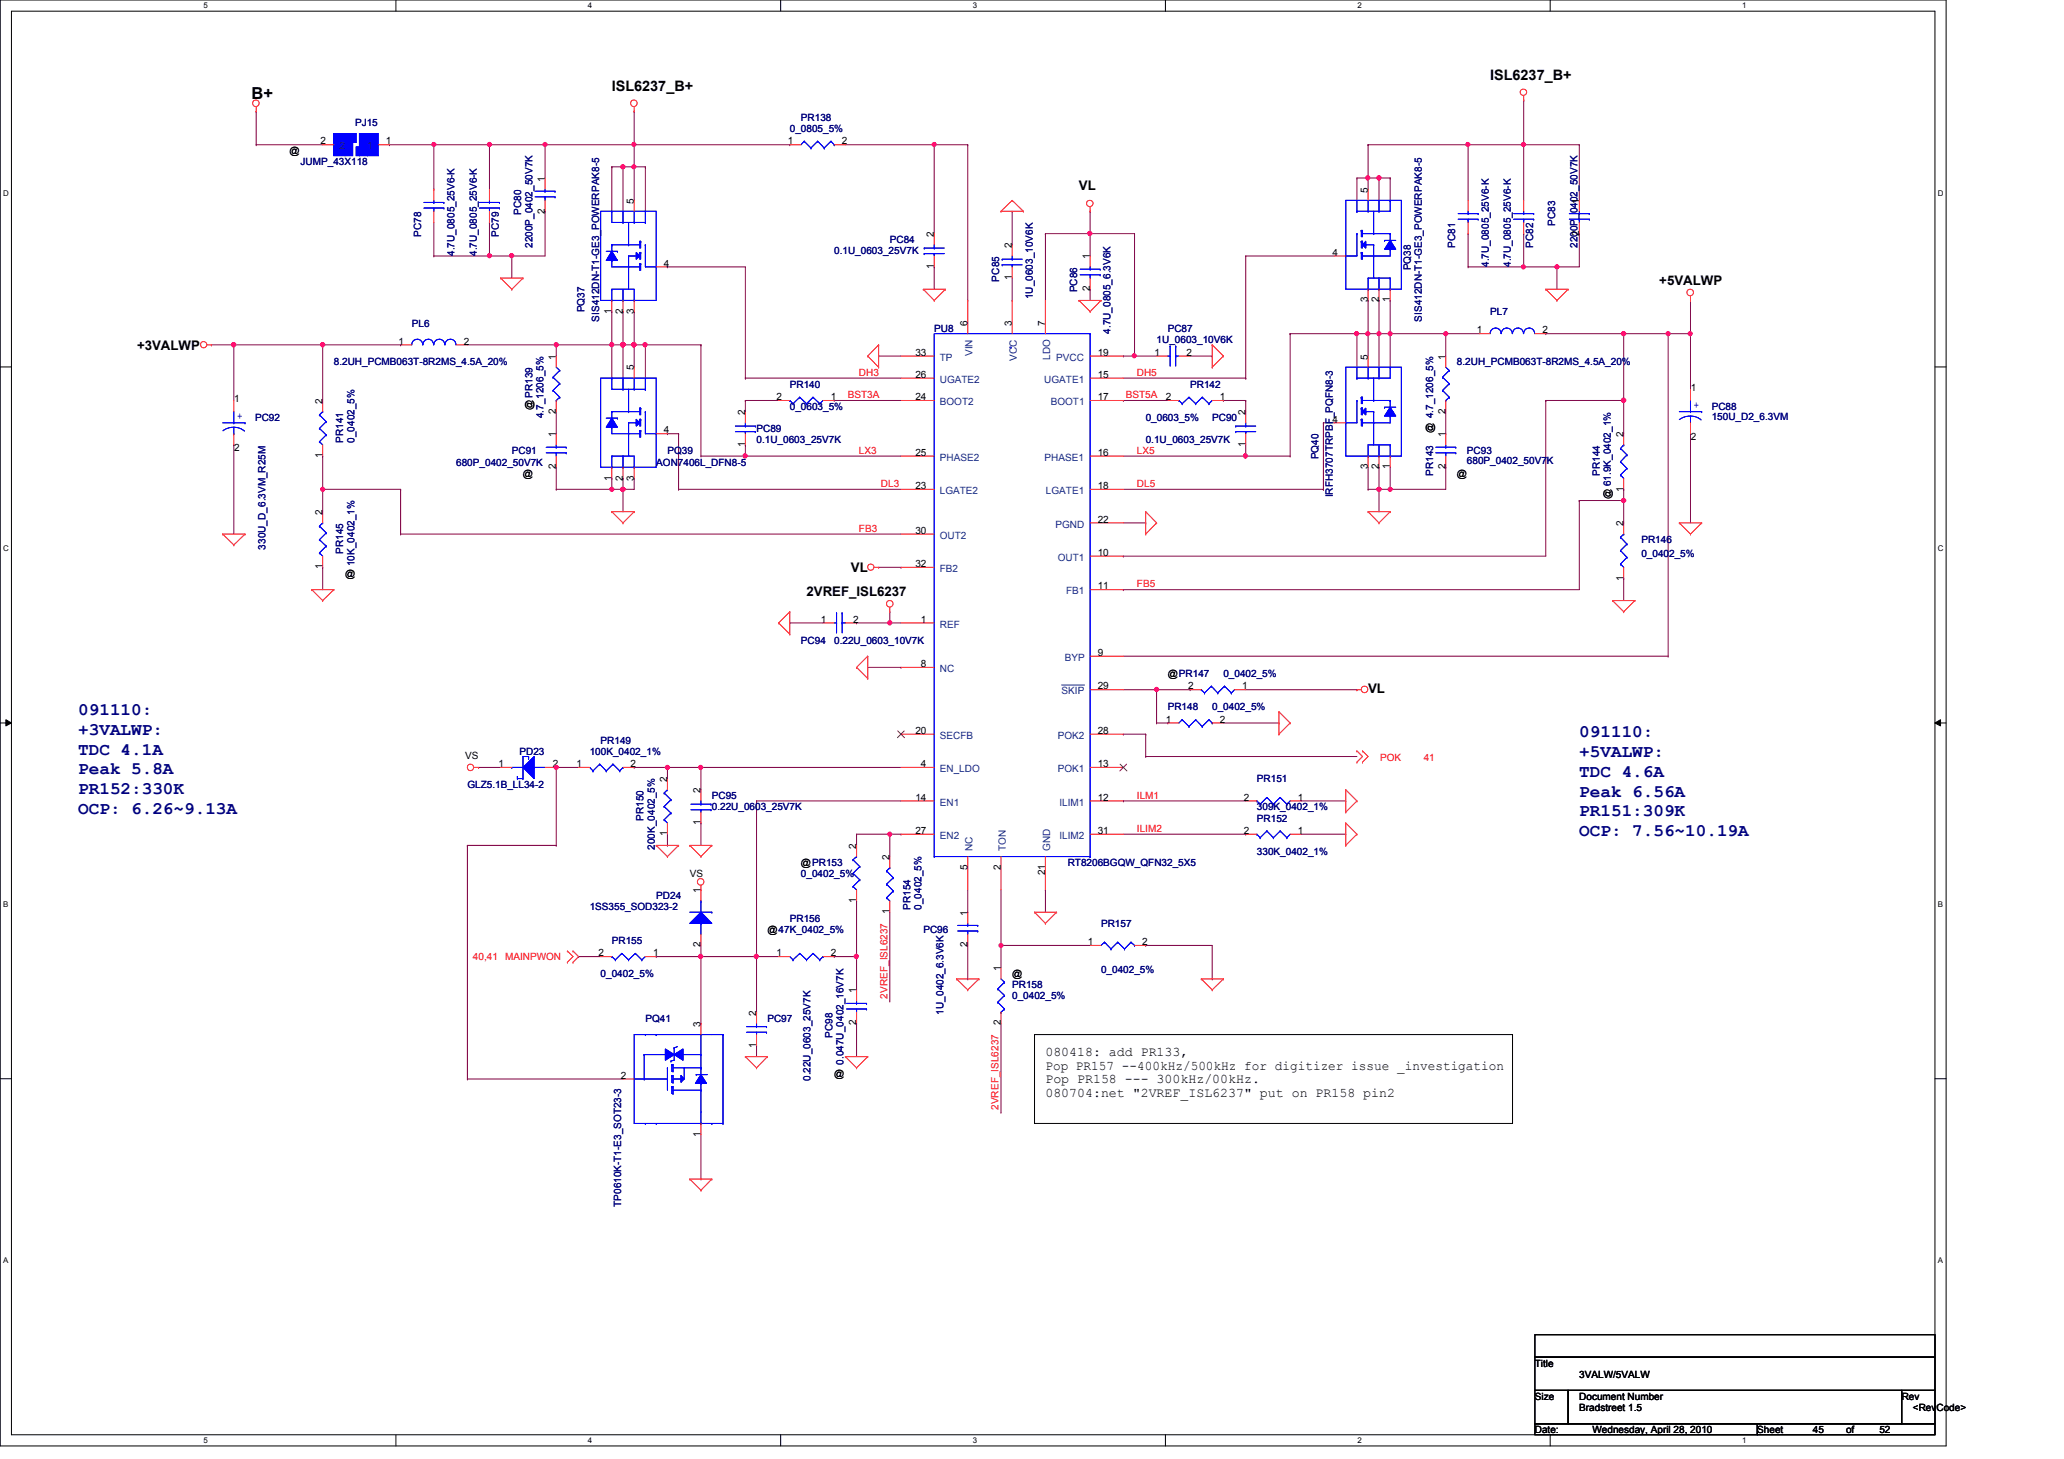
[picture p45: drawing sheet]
<svg xmlns="http://www.w3.org/2000/svg" width="297mm" height="210mm" viewBox="0 0 297 210" stroke-linecap="round" stroke-linejoin="round" font-family="sans-serif">
<defs><g id="words">
<g font-size="2.5" fill="#000080">
<text x="11.3" y="102.9">091110:</text>
<text x="11.3" y="105.7">+3VALWP:</text>
<text x="227.3" y="106.1">091110:</text>
<text x="11.3" y="108.6">TDC 4.1A</text>
<text x="11.3" y="111.4">Peak 5.8A</text>
<text x="227.3" y="108.9">+5VALWP:</text>
<text x="227.3" y="111.8">TDC 4.6A</text>
<text x="11.3" y="114.3">PR152:330K</text>
<text x="11.3" y="117.1">OCP: 6.26~9.13A</text>
<text x="227.3" y="114.6">Peak 6.56A</text>
<text x="227.3" y="117.4">PR151:309K</text>
<text x="227.3" y="120.3">OCP: 7.56~10.19A</text>
</g>
<text font-size="2.4" x="36.2" y="14.2">B+</text>
<g font-size="2.1">
<text x="214.5" y="11.5">ISL6237_B+</text>
<text x="88.1" y="13.1">ISL6237_B+</text>
</g>
<g font-size="1.9">
<text x="155.3" y="27.4">VL</text>
<text x="238.8" y="41">+5VALWP</text>
<text x="19.7" y="50.3">+3VALWP</text>
<text x="122.5" y="82.3">VL</text>
<text x="116.1" y="85.8">2VREF_ISL6237</text>
<text x="196.9" y="99.7">VL</text>
<text x="150.4" y="151.9">080418: add PR133,</text>
<text x="150.4" y="153.9">Pop PR157 --400kHz/500kHz for digitizer issue _investigation</text>
<text x="150.4" y="155.9">Pop PR158 --- 300kHz/00kHz.</text>
<text x="150.4" y="157.9">080704:net &quot;2VREF_ISL6237&quot; put on PR158 pin2</text>
</g>
<g font-size="1.4" fill="#000080">
<text x="115.3" y="17.4">PR138</text>
<text x="43.3" y="23.7">JUMP_43X118</text>
<text x="51.1" y="18.2">PJ15</text>
<text x="113.7" y="19">0_0805_5%</text>
<text x="60.6" y="34.1" transform="rotate(-90 60.6 34.1)">PC78</text>
<text x="71.8" y="34.1" transform="rotate(-90 71.8 34.1)">PC79</text>
<text x="75" y="30.9" transform="rotate(-90 75 30.9)">PC80</text>
<text x="76.6" y="35.7" transform="rotate(-90 76.6 35.7)">2200P_0402_50V7K</text>
<text x="128.1" y="35">PC84</text>
<text x="209.4" y="35.7" transform="rotate(-90 209.4 35.7)">PC81</text>
<text x="220.6" y="35.7" transform="rotate(-90 220.6 35.7)">PC82</text>
<text x="223.8" y="32.5" transform="rotate(-90 223.8 32.5)">PC83</text>
<text x="227" y="35.7" transform="rotate(-90 227 35.7)">2200P_0402_50V7K</text>
<text x="65.4" y="36.8" transform="rotate(-90 65.4 36.8)">4.7U_0805_25V6-K</text>
<text x="68.6" y="36.8" transform="rotate(-90 68.6 36.8)">4.7U_0805_25V6-K</text>
<text x="120.1" y="36.6">0.1U_0603_25V7K</text>
<text x="143.8" y="40.5" transform="rotate(-90 143.8 40.5)">PC85</text>
<text x="203" y="38.9" transform="rotate(-90 203 38.9)">PQ38</text>
<text x="214.2" y="38.4" transform="rotate(-90 214.2 38.4)">4.7U_0805_25V6-K</text>
<text x="217.4" y="38.4" transform="rotate(-90 217.4 38.4)">4.7U_0805_25V6-K</text>
<text x="59.3" y="47">PL6</text>
<text x="84.1" y="45" transform="rotate(-90 84.1 45)">PQ37</text>
<text x="86.2" y="46.3" transform="rotate(-90 86.2 46.3)">SIS412DN-T1-GE3_POWERPAK8-5</text>
<text x="134.4" y="47.8">PU8</text>
<text x="148.6" y="43.1" transform="rotate(-90 148.6 43.1)">1U_0603_10V6K</text>
<text x="155" y="42.1" transform="rotate(-90 155 42.1)">PC86</text>
<text x="168.1" y="47.8">PC87</text>
<text x="204.6" y="46.3" transform="rotate(-90 204.6 46.3)">SIS412DN-T1-GE3_POWERPAK8-5</text>
<text x="214.5" y="45.4">PL7</text>
<text x="48" y="52.6">8.2UH_PCMB063T-8R2MS_4.5A_20%</text>
<text x="159.8" y="48" transform="rotate(-90 159.8 48)">4.7U_0805_6.3V6K</text>
<text x="166.5" y="49.4">1U_0603_10V6K</text>
<text x="209.7" y="52.6">8.2UH_PCMB063T-8R2MS_4.5A_20%</text>
<text x="113.7" y="55.8">PR140</text>
<text x="113.7" y="59">0_0603_5%</text>
<text x="171.3" y="55.8">PR142</text>
<text x="246.3" y="59">PC88</text>
<text x="36.7" y="60.6">PC92</text>
<text x="49.4" y="63.7" transform="rotate(-90 49.4 63.7)">PR141</text>
<text x="51" y="63.7" transform="rotate(-90 51 63.7)">0_0402_5%</text>
<text x="73.7" y="65.4">PC91</text>
<text x="78.2" y="60.2" transform="rotate(-90 78.2 60.2)">4.7_1206_5%</text>
<text x="96.1" y="65.4">PQ39</text>
<text x="108.9" y="62.2">PC89</text>
<text x="108.9" y="63.8">0.1U_0603_25V7K</text>
<text x="164.9" y="63.8">0.1U_0603_25V7K</text>
<text x="164.9" y="60.6">0_0603_5%</text>
<text x="174.5" y="60.6">PC90</text>
<text x="211.1" y="65.4">PC93</text>
<text x="246.3" y="60.4">150U_D2_6.3VM</text>
<text x="65.7" y="67">680P_0402_50V7K</text>
<text x="94.4" y="67">AON7406L_DFN8-5</text>
<text x="189.7" y="66.1" transform="rotate(-90 189.7 66.1)">PQ40</text>
<text x="191.8" y="71.5" transform="rotate(-90 191.8 71.5)">IRFH3707TRPBF_PQFN8-3</text>
<text x="206.2" y="68.5" transform="rotate(-90 206.2 68.5)">PR143</text>
<text x="211.1" y="66.8">680P_0402_50V7K</text>
<text x="230.2" y="68.5" transform="rotate(-90 230.2 68.5)">PR144</text>
<text x="38.2" y="79.1" transform="rotate(-90 38.2 79.1)">330U_D_6.3VM_R25M</text>
<text x="49.4" y="79.7" transform="rotate(-90 49.4 79.7)">PR145</text>
<text x="51" y="81.4" transform="rotate(-90 51 81.4)">10K_0402_1%</text>
<text x="236.2" y="78.2">PR146</text>
<text x="236.2" y="80.1">0_0402_5%</text>
<text x="115.3" y="92.6">PC94</text>
<text x="120.1" y="92.6">0.22U_0603_10V7K</text>
<text x="176.1" y="97.4">0_0402_5%</text>
<text x="86.4" y="107">PR149</text>
<text x="168.1" y="102.2">PR148</text>
<text x="174.5" y="102.2">0_0402_5%</text>
<text x="67.3" y="113.4">GLZ5.1B_LL34-2</text>
<text x="74.8" y="108.6">PD23</text>
<text x="84.9" y="108.6">100K_0402_1%</text>
<text x="180.9" y="112.6">PR151</text>
<text x="92.6" y="118.1" transform="rotate(-90 92.6 118.1)">PR150</text>
<text x="102.4" y="115">PC95</text>
<text x="102.4" y="116.6">0.22U_0603_25V7K</text>
<text x="180.9" y="116.6">309K_0402_1%</text>
<text x="180.9" y="118.2">PR152</text>
<text x="94.2" y="122.3" transform="rotate(-90 94.2 122.3)">200K_0402_5%</text>
<text x="153.7" y="124.6">RT8206BGQW_QFN32_5X5</text>
<text x="180.9" y="123">330K_0402_1%</text>
<text x="84.9" y="131">1SS355_SOD323-2</text>
<text x="94.4" y="129.4">PD24</text>
<text x="115.3" y="126.2">0_0402_5%</text>
<text x="131" y="130.9" transform="rotate(-90 131 130.9)">PR154</text>
<text x="132.6" y="130.9" transform="rotate(-90 132.6 130.9)">0_0402_5%</text>
<text x="88.1" y="135.8">PR155</text>
<text x="113.7" y="132.6">PR156</text>
<text x="132.9" y="134.2">PC96</text>
<text x="158.5" y="133.4">PR157</text>
<text x="86.4" y="140.6">0_0402_5%</text>
<text x="145.7" y="142.2">PR158</text>
<text x="145.7" y="143.8">0_0402_5%</text>
<text x="158.5" y="140">0_0402_5%</text>
<text x="92.9" y="147">PQ41</text>
<text x="110.4" y="147">PC97</text>
<text x="119.8" y="149.3" transform="rotate(-90 119.8 149.3)">PC98</text>
<text x="135.8" y="146" transform="rotate(-90 135.8 146)">1U_0402_6.3V6K</text>
<text x="116.6" y="155.5" transform="rotate(-90 116.6 155.5)">0.22U_0603_25V7K</text>
<text x="121.4" y="153.2" transform="rotate(-90 121.4 153.2)">0.047U_0402_16V7K</text>
<text x="89.4" y="173.7" transform="rotate(-90 89.4 173.7)">TP0610K-T1-E3_SOT23-3</text>
</g>
<g font-size="1.4">
<text x="41.7" y="22.2">@</text>
<text x="46.1" y="20.8">2</text>
<text x="55.5" y="20.8">1</text>
<text x="113.4" y="20.8">1</text>
<text x="121.2" y="20.8">2</text>
<text x="78.4" y="26.1" transform="rotate(-90 78.4 26.1)">1</text>
<text x="91.2" y="29.3" transform="rotate(-90 91.2 29.3)">5</text>
<text x="196.8" y="27.7" transform="rotate(-90 196.8 27.7)">5</text>
<text x="227.2" y="29.3" transform="rotate(-90 227.2 29.3)">1</text>
<text x="78.4" y="30.7" transform="rotate(-90 78.4 30.7)">2</text>
<text x="134.4" y="34.1" transform="rotate(-90 134.4 34.1)">2</text>
<text x="145.6" y="35.7" transform="rotate(-90 145.6 35.7)">2</text>
<text x="227.2" y="33.9" transform="rotate(-90 227.2 33.9)">2</text>
<text x="95.5" y="38.4">4</text>
<text x="134.4" y="38.7" transform="rotate(-90 134.4 38.7)">1</text>
<text x="145.6" y="40.3" transform="rotate(-90 145.6 40.3)">1</text>
<text x="156.8" y="41.9" transform="rotate(-90 156.8 41.9)">2</text>
<text x="156.8" y="37.3" transform="rotate(-90 156.8 37.3)">1</text>
<text x="191.8" y="36.8">4</text>
<text x="88" y="45.1" transform="rotate(-90 88 45.1)">1</text>
<text x="89.6" y="45.1" transform="rotate(-90 89.6 45.1)">2</text>
<text x="91.2" y="45.1" transform="rotate(-90 91.2 45.1)">3</text>
<text x="139.2" y="46.9" transform="rotate(-90 139.2 46.9)">6</text>
<text x="145.6" y="46.9" transform="rotate(-90 145.6 46.9)">3</text>
<text x="150.4" y="46.9" transform="rotate(-90 150.4 46.9)">7</text>
<text x="196.8" y="43.5" transform="rotate(-90 196.8 43.5)">3</text>
<text x="198.4" y="43.5" transform="rotate(-90 198.4 43.5)">2</text>
<text x="200" y="43.5" transform="rotate(-90 200 43.5)">1</text>
<text x="212.6" y="48">1</text>
<text x="222" y="48">2</text>
<text x="57.4" y="49.6">1</text>
<text x="66.8" y="49.6">2</text>
<text x="80" y="51.7" transform="rotate(-90 80 51.7)">1</text>
<text x="91.2" y="53.3" transform="rotate(-90 91.2 53.3)">5</text>
<text x="131.7" y="51.2">33</text>
<text x="158" y="51.2">19</text>
<text x="166.2" y="51.2">1</text>
<text x="170.8" y="51.2">2</text>
<text x="196.8" y="51.7" transform="rotate(-90 196.8 51.7)">5</text>
<text x="208" y="51.7" transform="rotate(-90 208 51.7)">1</text>
<text x="33.7" y="57.8">1</text>
<text x="46.4" y="58.1" transform="rotate(-90 46.4 58.1)">2</text>
<text x="76.6" y="59.1" transform="rotate(-90 76.6 59.1)">@ PR139</text>
<text x="80" y="59.5" transform="rotate(-90 80 59.5)">2</text>
<text x="107.2" y="59.7" transform="rotate(-90 107.2 59.7)">2</text>
<text x="111.8" y="57.6">2</text>
<text x="119.5" y="57.6">1</text>
<text x="131.7" y="54.4">26</text>
<text x="131.7" y="57.6">24</text>
<text x="158" y="57.6">17</text>
<text x="158" y="54.4">15</text>
<text x="167.8" y="57.6">2</text>
<text x="175.6" y="57.6">1</text>
<text x="179.2" y="59.7" transform="rotate(-90 179.2 59.7)">2</text>
<text x="208" y="59.5" transform="rotate(-90 208 59.5)">2</text>
<text x="243.3" y="56.2">1</text>
<text x="33.7" y="64.9">2</text>
<text x="46.4" y="65.9" transform="rotate(-90 46.4 65.9)">1</text>
<text x="80" y="62.9" transform="rotate(-90 80 62.9)">1</text>
<text x="95.5" y="62.4">4</text>
<text x="107.2" y="64.3" transform="rotate(-90 107.2 64.3)">1</text>
<text x="131.7" y="65.6">25</text>
<text x="158" y="65.6">16</text>
<text x="179.2" y="64.3" transform="rotate(-90 179.2 64.3)">1</text>
<text x="191.8" y="60.8">4</text>
<text x="206.2" y="62.3" transform="rotate(-90 206.2 62.3)">@ 4.7_1206_5%</text>
<text x="208" y="62.9" transform="rotate(-90 208 62.9)">1</text>
<text x="233.6" y="62.9" transform="rotate(-90 233.6 62.9)">2</text>
<text x="243.3" y="63.3">2</text>
<text x="75.3" y="68.6">@</text>
<text x="80" y="67.5" transform="rotate(-90 80 67.5)">2</text>
<text x="88" y="69.1" transform="rotate(-90 88 69.1)">1</text>
<text x="89.6" y="69.1" transform="rotate(-90 89.6 69.1)">2</text>
<text x="91.2" y="69.1" transform="rotate(-90 91.2 69.1)">3</text>
<text x="131.7" y="70.4">23</text>
<text x="158" y="70.4">18</text>
<text x="196.8" y="67.5" transform="rotate(-90 196.8 67.5)">3</text>
<text x="198.4" y="67.5" transform="rotate(-90 198.4 67.5)">2</text>
<text x="200" y="67.5" transform="rotate(-90 200 67.5)">1</text>
<text x="208" y="67.5" transform="rotate(-90 208 67.5)">2</text>
<text x="209.7" y="68.6">@</text>
<text x="231.8" y="71.8" transform="rotate(-90 231.8 71.8)">@ 61.9K_0402_1%</text>
<text x="233.6" y="70.7" transform="rotate(-90 233.6 70.7)">1</text>
<text x="46.4" y="74.1" transform="rotate(-90 46.4 74.1)">2</text>
<text x="131.7" y="76.8">30</text>
<text x="158" y="75.2">22</text>
<text x="233.6" y="75.7" transform="rotate(-90 233.6 75.7)">2</text>
<text x="46.4" y="81.9" transform="rotate(-90 46.4 81.9)">1</text>
<text x="49.7" y="83">@</text>
<text x="131.7" y="81.6">32</text>
<text x="158" y="80">10</text>
<text x="233.6" y="83.5" transform="rotate(-90 233.6 83.5)">1</text>
<text x="118.1" y="89.6">1</text>
<text x="122.8" y="89.6">2</text>
<text x="132.5" y="89.6">1</text>
<text x="158" y="84.8">11</text>
<text x="132.5" y="96">8</text>
<text x="158" y="94.4">9</text>
<text x="158" y="99.2">29</text>
<text x="168.1" y="97.4">@PR147</text>
<text x="171" y="99.2">2</text>
<text x="178.8" y="99.2">1</text>
<text x="131.7" y="105.6">20</text>
<text x="158" y="105.6">28</text>
<text x="167.8" y="104">1</text>
<text x="175.6" y="104">2</text>
<text x="66.9" y="109.2">VS</text>
<text x="71.8" y="110.4">1</text>
<text x="79.5" y="110.4">2</text>
<text x="83" y="110.4">1</text>
<text x="90.8" y="110.4">2</text>
<text x="96" y="112.5" transform="rotate(-90 96 112.5)">2</text>
<text x="132.5" y="110.4">4</text>
<text x="158" y="110.4">13</text>
<text x="100.8" y="118.7" transform="rotate(-90 100.8 118.7)">1</text>
<text x="100.8" y="114.1" transform="rotate(-90 100.8 114.1)">2</text>
<text x="131.7" y="120">27</text>
<text x="131.7" y="115.2">14</text>
<text x="158" y="120">31</text>
<text x="158" y="115.2">12</text>
<text x="179" y="115.2">2</text>
<text x="179" y="120">2</text>
<text x="186.8" y="115.2">1</text>
<text x="186.8" y="120">1</text>
<text x="96" y="120.3" transform="rotate(-90 96 120.3)">1</text>
<text x="115.3" y="124.6">@PR153</text>
<text x="123.2" y="122.1" transform="rotate(-90 123.2 122.1)">2</text>
<text x="128" y="123.7" transform="rotate(-90 128 123.7)">2</text>
<text x="139.2" y="125.1" transform="rotate(-90 139.2 125.1)">5</text>
<text x="144" y="125.1" transform="rotate(-90 144 125.1)">2</text>
<text x="150.4" y="125.9" transform="rotate(-90 150.4 125.9)">21</text>
<text x="99.3" y="126.2">VS</text>
<text x="100.8" y="128.5" transform="rotate(-90 100.8 128.5)">1</text>
<text x="123.2" y="129.9" transform="rotate(-90 123.2 129.9)">1</text>
<text x="128" y="131.5" transform="rotate(-90 128 131.5)">1</text>
<text x="139.2" y="131.7" transform="rotate(-90 139.2 131.7)">1</text>
<text x="86.1" y="137.6">2</text>
<text x="94" y="137.6">1</text>
<text x="100.8" y="136.3" transform="rotate(-90 100.8 136.3)">2</text>
<text x="110.4" y="134.2">@47K_0402_5%</text>
<text x="111.8" y="137.6">1</text>
<text x="119.5" y="137.6">2</text>
<text x="139.2" y="136.3" transform="rotate(-90 139.2 136.3)">2</text>
<text x="156.5" y="136">1</text>
<text x="164.4" y="136">2</text>
<text x="123.2" y="142.9" transform="rotate(-90 123.2 142.9)">1</text>
<text x="144" y="139.7" transform="rotate(-90 144 139.7)">1</text>
<text x="145.7" y="140.6">@</text>
<text x="100.8" y="147.7" transform="rotate(-90 100.8 147.7)">3</text>
<text x="108.8" y="146.1" transform="rotate(-90 108.8 146.1)">2</text>
<text x="123.2" y="147.5" transform="rotate(-90 123.2 147.5)">2</text>
<text x="144" y="147.5" transform="rotate(-90 144 147.5)">2</text>
<text x="89.4" y="155.2">2</text>
<text x="108.8" y="150.7" transform="rotate(-90 108.8 150.7)">1</text>
<text x="120.1" y="155">@</text>
<text x="100.8" y="163.5" transform="rotate(-90 100.8 163.5)">1</text>
<text x="220.9" y="196.6">Title</text>
<text x="220.9" y="201.4">Size</text>
<text x="227.3" y="201.4">Document Number</text>
<text x="227.3" y="203">Bradstreet 1.5</text>
<text x="227.3" y="198.2">3VALW/5VALW</text>
<text x="273.7" y="201.4">Rev</text>
<text x="275.3" y="203">&lt;RevCode&gt;</text>
<text x="220.9" y="206.2">Date:</text>
<text x="229.2" y="206.2">Wednesday, April 28, 2010</text>
<text x="252.9" y="206.2">Sheet</text>
<text x="260.9" y="206.2">45</text>
<text x="265.7" y="206.2">of</text>
<text x="270.5" y="206.2">52</text>
</g>
<g font-size="1.4" fill="#004080">
<text x="48.8" y="21.5">2</text>
<text x="52.8" y="21.5">1</text>
<text x="135.3" y="51.9">TP</text>
<text x="140" y="51.2" transform="rotate(-90 140 51.2)">VIN</text>
<text x="146.3" y="51.9" transform="rotate(-90 146.3 51.9)">VCC</text>
<text x="151.1" y="51.8" transform="rotate(-90 151.1 51.8)">LDO</text>
<text x="152" y="51.9">PVCC</text>
<text x="135.3" y="55.1">UGATE2</text>
<text x="135.3" y="58.3">BOOT2</text>
<text x="150.3" y="55.1">UGATE1</text>
<text x="151.2" y="58.3">BOOT1</text>
<text x="135.3" y="66.3">PHASE2</text>
<text x="135.3" y="71.1">LGATE2</text>
<text x="150.3" y="66.3">PHASE1</text>
<text x="150.5" y="71.1">LGATE1</text>
<text x="135.3" y="77.5">OUT2</text>
<text x="151.9" y="75.9">PGND</text>
<text x="135.3" y="82.3">FB2</text>
<text x="152.2" y="80.7">OUT1</text>
<text x="153.4" y="85.5">FB1</text>
<text x="135.3" y="90.3">REF</text>
<text x="153.2" y="95.1">BYP</text>
<text x="135.3" y="96.7">NC</text>
<text x="152.8" y="99.9">SKIP</text>
<text x="135.3" y="106.3">SECFB</text>
<text x="152.2" y="106.3">POK2</text>
<text x="135.3" y="111.1">EN_LDO</text>
<text x="152.2" y="111.1">POK1</text>
<text x="135.3" y="115.9">EN1</text>
<text x="152.5" y="115.9">ILIM1</text>
<text x="135.3" y="120.7">EN2</text>
<text x="140" y="122.4" transform="rotate(-90 140 122.4)">NC</text>
<text x="144.7" y="122.4" transform="rotate(-90 144.7 122.4)">TON</text>
<text x="151.1" y="122.4" transform="rotate(-90 151.1 122.4)">GND</text>
<text x="152.5" y="120.7">ILIM2</text>
</g>
<g font-size="1.4" fill="#f00">
<text x="122" y="57.3">BST3A</text>
<text x="123.6" y="54.1">DH3</text>
<text x="162" y="57.3">BST5A</text>
<text x="163.6" y="54.1">DH5</text>
<text x="123.6" y="65.3">LX3</text>
<text x="163.6" y="65.3">LX5</text>
<text x="126.8" y="70.1">DL3</text>
<text x="163.6" y="70.1">DL5</text>
<text x="123.6" y="76.5">FB3</text>
<text x="163.6" y="84.5">FB5</text>
<text x="198.6" y="109.5">POK</text>
<text x="204.9" y="109.5">41</text>
<text x="163.6" y="119.7">ILIM2</text>
<text x="163.6" y="114.9">ILM1</text>
<text x="68.1" y="138.2">40,41</text>
<text x="72.7" y="138.2">MAINPWON</text>
<text x="127.7" y="143.7" transform="rotate(-90 127.7 143.7)">2VREF_ISL6237</text>
<text x="143.7" y="159.7" transform="rotate(-90 143.7 159.7)">2VREF_ISL6237</text>
</g>
<g font-size="1.4" fill="#00f">
<text x="243.8" y="58.6">+</text>
<text x="34.1" y="60.2">+</text>
</g>
<g font-size="1.1">
<text x="29.3" y="1.1">5</text>
<text x="84.6" y="1.1">4</text>
<text x="140" y="1.1">3</text>
<text x="195.4" y="1.1">2</text>
<text x="250.7" y="1.1">1</text>
<text x=".5" y="28.2">D</text>
<text x="278.9" y="28.2">D</text>
<text x=".5" y="79.3">C</text>
<text x="278.9" y="79.3">C</text>
<text x=".5" y="130.6">B</text>
<text x="278.9" y="130.6">B</text>
<text x=".5" y="181.7">A</text>
<text x="278.9" y="181.7">A</text>
<text x="29.3" y="207.6">5</text>
<text x="84.6" y="207.6">4</text>
<text x="140" y="207.6">3</text>
<text x="195.4" y="207.6">2</text>
<text x="250.7" y="207.6">1</text>
</g>
</g></defs>
<path d="M0 0h280.1v208h-280.1zM1.6 1.6h276.9v204.8h-276.9z" fill="none" stroke="#000" stroke-width=".14"/>
<g fill="#fff">
<path d="M29.3 .2h.6v1.2h-.6z"/>
<path d="M29.3 206.6h.6v1.2h-.6z"/>
</g>
<path d="M57 0v1.6M57 206.4v1.6" fill="none" stroke="#000" stroke-width=".14"/>
<g fill="#fff">
<path d="M84.6 .2h.6v1.2h-.6z"/>
<path d="M84.6 206.6h.6v1.2h-.6z"/>
</g>
<path d="M112.3 0v1.6M112.3 206.4v1.6" fill="none" stroke="#000" stroke-width=".14"/>
<g fill="#fff">
<path d="M140 .2h.6v1.2h-.6z"/>
<path d="M140 206.6h.6v1.2h-.6z"/>
</g>
<path d="M167.7 0v1.6M167.7 206.4v1.6" fill="none" stroke="#000" stroke-width=".14"/>
<g fill="#fff">
<path d="M195.4 .2h.6v1.2h-.6z"/>
<path d="M195.4 206.6h.6v1.2h-.6z"/>
</g>
<path d="M223.1 0v1.6M223.1 206.4v1.6" fill="none" stroke="#000" stroke-width=".14"/>
<g fill="#fff">
<path d="M250.7 .2h.6v1.2h-.6z"/>
<path d="M250.7 206.6h.6v1.2h-.6z"/>
<path d="M.5 27.2h.7v1.2h-.7z"/>
<path d="M278.9 27.2h.8v1.2h-.8z"/>
<path d="M.5 78.4h.7v1.1h-.7z"/>
<path d="M278.9 78.4h.8v1.1h-.8z"/>
</g>
<path d="M0 52.8h1.6M278.5 52.8h1.6" fill="none" stroke="#000" stroke-width=".14"/>
<g fill="#fff">
<path d="M.5 129.6h.7v1.2h-.7z"/>
<path d="M278.9 129.6h.7v1.2h-.7z"/>
</g>
<path d="M0 104h1.6M.8 103.5l.8 .5-.8 .4zM278.5 104l.8-.5v.9zM278.5 104h1.6" fill="none" stroke="#000" stroke-width=".14"/>
<path d="M.8 103.5l.8 .5-.8 .4zM278.5 104l.8-.5v.9z" fill="#000"/>
<g fill="#fff">
<path d="M.5 180.8h.7v1.1h-.7z"/>
<path d="M278.9 180.8h.7v1.1h-.7z"/>
</g>
<path d="M0 155.2h1.6M278.5 155.2h1.6" fill="none" stroke="#000" stroke-width=".14"/>
<g fill="none" stroke="#800040" stroke-width=".14">
<path d="M113.7 89.6h.1M113.7 89.6h4.7M128.1 89.6h.1M128.1 88h.1M128.1 88v1.6M128.1 89.6h1.6M161.7 105.6h.1M161.7 105.6h3.2M120.1 137.6h.1M123.3 129.6h.1M123.3 129.6v8h-3.2M128.1 131.2v12.8"/>
<path d="M128.1 144h.1"/>
</g>
<circle cx="128" cy="89.6" r=".31" fill="#f0f"/>
<circle cx="128" cy="89.6" r=".31" fill="none" stroke="#f0f" stroke-width=".14"/>
<g fill="none" stroke="#800040" stroke-width=".14">
<path d="M91.3 24h.1M91.3 24h1.6M134.4 38.4h.1M134.4 38.4v3.2M134.4 20.8h4.9M139.3 20.8h.1M195.3 25.6h1.6M196.9 25.6h.1M91.3 49.6h.1M91.3 49.6h1.6M161.7 54.4h17.6M179.3 54.4h.1"/>
<path d="M161.7 120h17.6M179.3 120h.1"/>
</g>
<circle cx="196.8" cy="25.6" r=".31" fill="#f0f"/>
<circle cx="196.8" cy="25.6" r=".31" fill="none" stroke="#f0f" stroke-width=".14"/>
<path d="M200.1 25.6h.1M200.1 25.6v3.2M89.7 70.4h.1M89.7 70.4v3.2" fill="none" stroke="#800040" stroke-width=".14"/>
<circle cx="89.6" cy="70.4" r=".31" fill="#f0f"/>
<circle cx="89.6" cy="70.4" r=".31" fill="none" stroke="#f0f" stroke-width=".14"/>
<path d="M134.4 20.8h.1M134.4 20.8v12.8M198.5 43.2h.1M198.5 43.2v4.8" fill="none" stroke="#800040" stroke-width=".14"/>
<circle cx="198.5" cy="48" r=".3" fill="#f0f"/>
<circle cx="198.5" cy="48" r=".3" fill="none" stroke="#f0f" stroke-width=".14"/>
<path d="M123.3 137.6h.1M123.3 137.6v4.8" fill="none" stroke="#800040" stroke-width=".14"/>
<circle cx="123.2" cy="137.6" r=".31" fill="#f0f"/>
<circle cx="123.2" cy="137.6" r=".31" fill="none" stroke="#f0f" stroke-width=".14"/>
<path d="M88 24h.1M88 24h1.7M233.7 57.6h.1M233.7 57.6v4.8M233.7 83.2h.1M233.7 83.2v3.2M91.3 110.4h.1M91.3 110.4h4.8M96.1 110.4h.1M96.1 110.4v1.6M100.9 118.4h.1M100.9 118.4v3.2" fill="none" stroke="#800040" stroke-width=".14"/>
<circle cx="233.7" cy="57.6" r=".32" fill="#f0f"/>
<circle cx="233.7" cy="57.6" r=".32" fill="none" stroke="#f0f" stroke-width=".14"/>
<path d="M120.1 57.6h.1M120.1 57.6h9.6M100.9 110.4h.1M100.9 110.4v3.2M108.9 137.6h.1M108.9 137.6h3.2" fill="none" stroke="#800040" stroke-width=".14"/>
<circle cx="100.8" cy="110.4" r=".3" fill="#f0f"/>
<circle cx="100.8" cy="110.4" r=".3" fill="none" stroke="#f0f" stroke-width=".14"/>
<path d="M107.3 54.4h.1M107.3 54.4h22.4M46.4 70.4h.1M46.4 70.4v3.2M100.9 110.4h.1M100.9 110.4h28.8" fill="none" stroke="#800040" stroke-width=".14"/>
<circle cx="46.4" cy="70.4" r=".3" fill="#f0f"/>
<circle cx="46.4" cy="70.4" r=".3" fill="none" stroke="#f0f" stroke-width=".14"/>
<g fill="none" stroke="#800040" stroke-width=".14">
<path d="M179.3 36.8h.1M179.3 36.8h12.8M33.7 49.6h.1M33.7 49.6h12.7M161.7 57.6h.1M161.7 57.6h6.4M185.7 48h.1M185.7 48v17.6M46.4 81.6h.1M46.4 81.6v3.2M68.9 110.4h.1M68.9 110.4h3.1"/>
<path d="M96.1 110.4h.1M96.1 110.4h4.8"/>
</g>
<circle cx="96.1" cy="110.4" r=".3" fill="#f0f"/>
<circle cx="96.1" cy="110.4" r=".3" fill="none" stroke="#f0f" stroke-width=".14"/>
<path d="M161.7 65.6h17.6M179.3 65.6h.1" fill="none" stroke="#800040" stroke-width=".14"/>
<circle cx="179.2" cy="65.6" r=".31" fill="#f0f"/>
<circle cx="179.2" cy="65.6" r=".31" fill="none" stroke="#f0f" stroke-width=".14"/>
<path d="M176.1 57.6h.1M176.1 57.6h3.2M179.3 57.6h.1M179.3 57.6v1.6M198.5 70.4h.1M198.5 70.4v3.2M187.3 115.2h6.4M193.7 115.2h.1" fill="none" stroke="#800040" stroke-width=".14"/>
<circle cx="198.5" cy="70.4" r=".3" fill="#f0f"/>
<circle cx="198.5" cy="70.4" r=".3" fill="none" stroke="#f0f" stroke-width=".14"/>
<g fill="none" stroke="#800040" stroke-width=".14">
<path d="M36.9 16h.1M36.9 16v4.8M36.9 20.8h.1M36.9 20.8h9.5M78.4 20.8h.1M78.4 20.8h12.9M89.7 70.4h.1M89.7 70.4h1.6M97.7 62.4h.1M97.7 62.4v8M179.3 65.6h.1M179.3 64v1.6"/>
<path d="M179.3 65.6h6.4M185.7 65.6h.1M187.3 120h6.4M193.7 120h.1"/>
</g>
<circle cx="91.2" cy="20.8" r=".3" fill="#f0f"/>
<circle cx="91.2" cy="20.8" r=".3" fill="none" stroke="#f0f" stroke-width=".14"/>
<circle cx="78.4" cy="20.8" r=".3" fill="#f0f"/>
<circle cx="78.4" cy="20.8" r=".3" fill="none" stroke="#f0f" stroke-width=".14"/>
<g fill="none" stroke="#800040" stroke-width=".14">
<path d="M91.3 16h.1M91.3 16v4.8M70.4 32h.1M70.4 36.8h.1M70.4 20.8h.1M70.4 36.8h8M70.4 32v4.8M70.4 20.8h8M73.7 36.8h.1M243.3 43.2h.1M243.3 43.2v4.8M80 67.2h.1"/>
<path d="M80 67.2v3.2M107.3 65.6h.1M107.3 65.6h22.4M161.7 84.8h.1M161.7 84.8h65.6"/>
</g>
<circle cx="70.4" cy="20.8" r=".3" fill="#f0f"/>
<circle cx="70.4" cy="20.8" r=".3" fill="none" stroke="#f0f" stroke-width=".14"/>
<path d="M62.4 20.8h.1M62.4 20.8h8" fill="none" stroke="#800040" stroke-width=".14"/>
<circle cx="62.4" cy="20.8" r=".3" fill="#f0f"/>
<circle cx="62.4" cy="20.8" r=".3" fill="none" stroke="#f0f" stroke-width=".14"/>
<path d="M80 49.6h.1M80 49.6v1.6M88 44.8h.1M88 44.8v4.8M80 70.4h.1M80 70.4h8" fill="none" stroke="#800040" stroke-width=".14"/>
<circle cx="88.1" cy="70.4" r=".3" fill="#f0f"/>
<circle cx="88.1" cy="70.4" r=".3" fill="none" stroke="#f0f" stroke-width=".14"/>
<g fill="none" stroke="#800040" stroke-width=".14">
<path d="M96.1 38.4h.1M96.1 38.4h11.2M219.3 33.6h.1M219.3 38.4h.1M219.3 33.6v4.8M219.3 38.4h4.8M227.3 33.6h.1M227.3 33.6v4.8M92.9 49.6h8M100.9 49.6h.1M100.9 49.6v16M100.9 65.6h.1"/>
<path d="M100.9 65.6h6.4"/>
</g>
<circle cx="219.2" cy="38.4" r=".3" fill="#f0f"/>
<circle cx="219.2" cy="38.4" r=".3" fill="none" stroke="#f0f" stroke-width=".14"/>
<path d="M219.3 20.8h.1M219.3 20.8h8" fill="none" stroke="#800040" stroke-width=".14"/>
<circle cx="219.2" cy="20.8" r=".3" fill="#f0f"/>
<circle cx="219.2" cy="20.8" r=".3" fill="none" stroke="#f0f" stroke-width=".14"/>
<path d="M219.3 20.8h.1M219.3 20.8v8M224.1 38.4h.1M224.1 38.4v3.2M227.3 20.8h.1M227.3 20.8v8" fill="none" stroke="#800040" stroke-width=".14"/>
<circle cx="224.1" cy="38.4" r=".3" fill="#f0f"/>
<circle cx="224.1" cy="38.4" r=".3" fill="none" stroke="#f0f" stroke-width=".14"/>
<g fill="none" stroke="#800040" stroke-width=".14">
<path d="M219.3 14.4h.1M219.3 14.4v6.4h-8M139.3 20.8v22.4M211.3 33.6h.1M211.3 38.4h.1M211.3 20.8h.1M211.3 20.8v8M211.3 33.6v4.8M211.3 38.4h8M224.1 38.4h.1M224.1 38.4h3.2M139.3 43.2h.1"/>
<path d="M198.5 48h.1M198.5 48h9.6M200.1 48h.1M161.7 75.2h3.2M164.9 75.2h.1M190.5 70.4h.1M190.5 60.8v9.6M161.7 80h.1M161.7 80h60.8"/>
</g>
<circle cx="211.2" cy="20.8" r=".3" fill="#f0f"/>
<circle cx="211.2" cy="20.8" r=".3" fill="none" stroke="#f0f" stroke-width=".14"/>
<path d="M222.5 57.6h.1M222.5 57.6h11.2M222.5 57.6v22.4M233.7 48h.1M233.7 48h6.4M166.5 99.2v4.8M161.7 115.2h.1M161.7 115.2h17.6M166.5 104h.1" fill="none" stroke="#800040" stroke-width=".14"/>
<circle cx="166.5" cy="99.2" r=".3" fill="#f0f"/>
<circle cx="166.5" cy="99.2" r=".3" fill="none" stroke="#f0f" stroke-width=".14"/>
<path d="M233.7 48h.1M233.7 48v9.6M233.7 72h.1M233.7 72v3.2M166.5 104h1.6M168.1 104h.1" fill="none" stroke="#800040" stroke-width=".14"/>
<circle cx="233.7" cy="48" r=".31" fill="#f0f"/>
<circle cx="233.7" cy="48" r=".31" fill="none" stroke="#f0f" stroke-width=".14"/>
<g fill="none" stroke="#800040" stroke-width=".14">
<path d="M145.7 30.4h.1M145.7 30.4v4.8M145.7 43.2h.1M145.7 40v3.2M200.1 43.2h.1M200.1 43.2v4.8M57.7 76.8h.1M57.7 76.8h72M124.9 96h4.8M129.7 96h.1M166.5 99.2h4.8M171.3 99.2h.1"/>
<path d="M176.1 104h8M184.1 104h.1M108.9 150.4h.1M108.9 150.4v1.6M123.3 147.2h.1M123.3 147.2v4.8"/>
</g>
<circle cx="200.1" cy="48" r=".3" fill="#f0f"/>
<circle cx="200.1" cy="48" r=".3" fill="none" stroke="#f0f" stroke-width=".14"/>
<path d="M107.3 57.6h.1M107.3 57.6h4.8M107.3 57.6v1.6M227.3 72h.1M227.3 72h6.4M123.3 120h.1M123.3 120h4.8M123.3 120v1.6" fill="none" stroke="#800040" stroke-width=".14"/>
<circle cx="233.7" cy="72" r=".31" fill="#f0f"/>
<circle cx="233.7" cy="72" r=".31" fill="none" stroke="#f0f" stroke-width=".14"/>
<path d="M195.3 25.6h.1M195.3 25.6v3.2M198.5 25.6h.1M198.5 25.6h1.6M198.5 25.6v3.2M200.1 25.6h.1M233.7 70.4h.1M233.7 70.4v1.6M108.9 115.2h.1M108.9 115.2h20.8" fill="none" stroke="#800040" stroke-width=".14"/>
<circle cx="198.4" cy="25.6" r=".31" fill="#f0f"/>
<circle cx="198.4" cy="25.6" r=".31" fill="none" stroke="#f0f" stroke-width=".14"/>
<path d="M196.9 25.6h.1M196.9 25.6v1.6M107.3 64h.1M107.3 64v1.6" fill="none" stroke="#800040" stroke-width=".14"/>
<circle cx="107.2" cy="65.6" r=".31" fill="#f0f"/>
<circle cx="107.2" cy="65.6" r=".31" fill="none" stroke="#f0f" stroke-width=".14"/>
<path d="M163.3 51.2h.1M163.3 51.2h3.2M227.3 72h.1M227.3 72v12.8M96.1 121.6h.1M96.1 120v1.6" fill="none" stroke="#800040" stroke-width=".14"/>
<circle cx="163.2" cy="51.2" r=".3" fill="#f0f"/>
<circle cx="163.2" cy="51.2" r=".3" fill="none" stroke="#f0f" stroke-width=".14"/>
<path d="M46.4 49.6h.1M46.4 49.6v8M171.3 51.2h3.2M174.5 51.2h.1M46.4 70.4h.1M46.4 65.6h.1M46.4 70.4h11.3M46.4 65.6v4.8M161.7 94.4h78.4M240.1 94.4h.1M150.4 128h.1M150.4 128v3.2" fill="none" stroke="#800040" stroke-width=".14"/>
<circle cx="46.4" cy="49.6" r=".31" fill="#f0f"/>
<circle cx="46.4" cy="49.6" r=".31" fill="none" stroke="#f0f" stroke-width=".14"/>
<path d="M70.4 20.8h.1M70.4 20.8v6.4M73.7 36.8h.1M73.7 36.8v3.2" fill="none" stroke="#800040" stroke-width=".14"/>
<circle cx="73.6" cy="36.8" r=".31" fill="#f0f"/>
<circle cx="73.6" cy="36.8" r=".31" fill="none" stroke="#f0f" stroke-width=".14"/>
<path d="M78.4 30.4h.1M78.4 30.4v6.4M196.9 20.8h.1M196.9 20.8h14.4M100.9 137.6h.1M100.9 137.6h8" fill="none" stroke="#800040" stroke-width=".14"/>
<circle cx="108.8" cy="137.6" r=".31" fill="#f0f"/>
<circle cx="108.8" cy="137.6" r=".31" fill="none" stroke="#f0f" stroke-width=".14"/>
<circle cx="100.8" cy="137.6" r=".31" fill="#f0f"/>
<circle cx="100.8" cy="137.6" r=".31" fill="none" stroke="#f0f" stroke-width=".14"/>
<path d="M88 68.8h.1M88 68.8v1.6M89.7 68.8h.1M89.7 68.8v1.6M126.4 81.6h3.3M129.7 81.6h.1" fill="none" stroke="#800040" stroke-width=".14"/>
<circle cx="89.6" cy="70.4" r=".31" fill="#f0f"/>
<circle cx="89.6" cy="70.4" r=".31" fill="none" stroke="#f0f" stroke-width=".14"/>
<g fill="none" stroke="#800040" stroke-width=".14">
<path d="M78.4 20.8h.1M78.4 20.8v4.8M89.7 24h.1M91.3 20.8h.1M91.3 20.8v3.2h-1.6M150.4 33.6h.1M150.4 33.6v9.6M150.4 33.6h6.5M156.9 33.6h.1M163.3 33.6v17.6M126.4 51.2h.1M126.4 51.2h3.3"/>
<path d="M161.7 51.2h.1M161.7 51.2h1.6M163.3 51.2h.1M240.1 48h.1M240.1 48v46.4M88 70.4h.1M88 70.4h1.7M91.3 68.8h.1M91.3 68.8v1.6M123.3 89.6h.1M123.3 89.6h4.8M161.7 99.2h4.8"/>
<path d="M166.5 99.2h.1"/>
</g>
<circle cx="240.1" cy="48" r=".3" fill="#f0f"/>
<circle cx="240.1" cy="48" r=".3" fill="none" stroke="#f0f" stroke-width=".14"/>
<path d="M156.9 33.6h.1M156.9 30.4h.1M156.9 33.6h6.4M156.9 30.4v3.2M80 49.6h.1M80 49.6h9.7M88 49.6h.1" fill="none" stroke="#800040" stroke-width=".14"/>
<circle cx="88" cy="49.6" r=".31" fill="#f0f"/>
<circle cx="88" cy="49.6" r=".31" fill="none" stroke="#f0f" stroke-width=".14"/>
<path d="M89.7 49.6h.1M89.7 49.6h1.6" fill="none" stroke="#800040" stroke-width=".14"/>
<circle cx="91.2" cy="49.6" r=".31" fill="#f0f"/>
<circle cx="91.2" cy="49.6" r=".31" fill="none" stroke="#f0f" stroke-width=".14"/>
<circle cx="89.6" cy="49.6" r=".32" fill="#f0f"/>
<circle cx="89.6" cy="49.6" r=".32" fill="none" stroke="#f0f" stroke-width=".14"/>
<path d="M156.9 33.6h.1M156.9 33.6v3.2" fill="none" stroke="#800040" stroke-width=".14"/>
<circle cx="156.8" cy="33.6" r=".31" fill="#f0f"/>
<circle cx="156.8" cy="33.6" r=".31" fill="none" stroke="#f0f" stroke-width=".14"/>
<path d="M156.9 41.6h.1M156.9 41.6v1.6M57.7 70.4h.1M57.7 70.4v6.4M128.1 120h.1M128.1 120h1.6M128.1 120v3.2M129.7 120h.1" fill="none" stroke="#800040" stroke-width=".14"/>
<circle cx="128.1" cy="120" r=".3" fill="#f0f"/>
<circle cx="128.1" cy="120" r=".3" fill="none" stroke="#f0f" stroke-width=".14"/>
<path d="M89.7 44.8h.1M89.7 44.8v4.8" fill="none" stroke="#800040" stroke-width=".14"/>
<circle cx="89.6" cy="49.6" r=".32" fill="#f0f"/>
<circle cx="89.6" cy="49.6" r=".32" fill="none" stroke="#f0f" stroke-width=".14"/>
<path d="M91.3 44.8h.1M91.3 44.8v4.8" fill="none" stroke="#800040" stroke-width=".14"/>
<circle cx="91.2" cy="49.6" r=".31" fill="#f0f"/>
<circle cx="91.2" cy="49.6" r=".31" fill="none" stroke="#f0f" stroke-width=".14"/>
<path d="M121.7 20.8h12.7M134.4 20.8h.1M179.3 99.2h16M195.3 99.2h.1M164.9 105.6h.1M164.9 108.8h.1M164.9 105.6v3.2M164.9 108.8h30.4" fill="none" stroke="#800040" stroke-width=".14"/>
<circle cx="134.4" cy="20.8" r=".3" fill="#f0f"/>
<circle cx="134.4" cy="20.8" r=".3" fill="none" stroke="#f0f" stroke-width=".14"/>
<g fill="none" stroke="#800040" stroke-width=".14">
<path d="M56 20.8h.1M56 20.8h6.4v6.4M62.4 27.2h.1M62.4 36.8h.1M62.4 32v4.8M62.4 36.8h8M70.4 36.8h.1M91.3 20.8h22.4M113.7 20.8h.1M208.1 48h.1M208.1 48v3.2M208.1 67.2h.1"/>
<path d="M208.1 67.2v3.2"/>
</g>
<circle cx="70.4" cy="36.8" r=".3" fill="#f0f"/>
<circle cx="70.4" cy="36.8" r=".3" fill="none" stroke="#f0f" stroke-width=".14"/>
<path d="M88 24h.1M88 24v6.4M89.7 24h.1M89.7 24v6.4M92.9 24h.1M92.9 24v6.4M80 110.4h.1M80 110.4h3.3M108.9 115.2h.1M108.9 115.2v22.4" fill="none" stroke="#800040" stroke-width=".14"/>
<circle cx="89.6" cy="24" r=".31" fill="#f0f"/>
<circle cx="89.6" cy="24" r=".31" fill="none" stroke="#f0f" stroke-width=".14"/>
<path d="M91.3 24h.1M91.3 24v4.8" fill="none" stroke="#800040" stroke-width=".14"/>
<circle cx="91.2" cy="24" r=".3" fill="#f0f"/>
<circle cx="91.2" cy="24" r=".3" fill="none" stroke="#f0f" stroke-width=".14"/>
<path d="M88 49.6h.1M88 49.6v4.8M89.7 49.6h.1M89.7 49.6v4.8" fill="none" stroke="#800040" stroke-width=".14"/>
<circle cx="89.6" cy="49.6" r=".32" fill="#f0f"/>
<circle cx="89.6" cy="49.6" r=".32" fill="none" stroke="#f0f" stroke-width=".14"/>
<path d="M92.9 49.6h.1M92.9 49.6v4.8" fill="none" stroke="#800040" stroke-width=".14"/>
<circle cx="92.8" cy="49.6" r=".31" fill="#f0f"/>
<circle cx="92.8" cy="49.6" r=".31" fill="none" stroke="#f0f" stroke-width=".14"/>
<path d="M91.3 49.6h.1M91.3 49.6v3.2" fill="none" stroke="#800040" stroke-width=".14"/>
<circle cx="91.2" cy="49.6" r=".31" fill="#f0f"/>
<circle cx="91.2" cy="49.6" r=".31" fill="none" stroke="#f0f" stroke-width=".14"/>
<path d="M196.9 43.2h.1M196.9 43.2v4.8M96.1 62.4h.1M96.1 62.4h1.6" fill="none" stroke="#800040" stroke-width=".14"/>
<circle cx="196.8" cy="48" r=".3" fill="#f0f"/>
<circle cx="196.8" cy="48" r=".3" fill="none" stroke="#f0f" stroke-width=".14"/>
<path d="M196.9 20.8h.1M196.9 20.8v4.8h1.6M198.5 25.6h.1M243.3 48h.1M243.3 48v8M190.5 60.8h.1M190.5 60.8h1.6M243.3 62.4h.1M243.3 62.4v12.8" fill="none" stroke="#800040" stroke-width=".14"/>
<circle cx="243.2" cy="48" r=".3" fill="#f0f"/>
<circle cx="243.2" cy="48" r=".3" fill="none" stroke="#f0f" stroke-width=".14"/>
<path d="M33.7 49.6h.1M33.7 49.6v8M240.1 48h.1M240.1 48h3.2M83.3 137.6h.1M83.3 137.6h3.1" fill="none" stroke="#800040" stroke-width=".14"/>
<circle cx="33.6" cy="49.6" r=".32" fill="#f0f"/>
<circle cx="33.6" cy="49.6" r=".32" fill="none" stroke="#f0f" stroke-width=".14"/>
<path d="M30.4 49.6h.1M30.4 49.6h3.3M80 110.4h.1M80 110.4v11.2M67.3 121.6h.1M67.3 121.6v33.6M67.3 121.6h12.7M80 121.6h.1M67.3 155.2h.1M67.3 155.2h22.4" fill="none" stroke="#800040" stroke-width=".14"/>
<circle cx="80.1" cy="110.4" r=".3" fill="#f0f"/>
<circle cx="80.1" cy="110.4" r=".3" fill="none" stroke="#f0f" stroke-width=".14"/>
<g fill="none" stroke="#800040" stroke-width=".14">
<path d="M107.3 38.4v16M179.3 36.8v17.6M46.4 49.6h11.3M57.7 49.6h.1M80 59.2v3.2M107.3 54.4h.1M179.3 54.4h.1M208.1 59.2v3.2M222.5 48h.1M222.5 48h11.2M80 62.4h.1M97.7 70.4h.1"/>
<path d="M97.7 70.4h32M161.7 70.4h28.8M190.5 70.4h.1M208.1 62.4h.1M94.4 137.6h.1M94.4 137.6h6.5M100.9 137.6h.1M100.9 136v11.2M108.9 137.6v8M139.3 131.2h.1M139.3 128v3.2M139.3 136v4.8"/>
<path d="M144.1 136h.1M144.1 128v8M100.9 147.2h.1M108.9 145.6h.1M139.3 140.8h.1M100.9 169.6h.1M100.9 163.2v6.4"/>
</g>
<circle cx="144.1" cy="136" r=".3" fill="#f0f"/>
<circle cx="144.1" cy="136" r=".3" fill="none" stroke="#f0f" stroke-width=".14"/>
<path d="M67.3 49.6h12.7M80 49.6h.1" fill="none" stroke="#800040" stroke-width=".14"/>
<circle cx="80" cy="49.6" r=".31" fill="#f0f"/>
<circle cx="80" cy="49.6" r=".31" fill="none" stroke="#f0f" stroke-width=".14"/>
<path d="M208.1 48h.1M208.1 48h4.8" fill="none" stroke="#800040" stroke-width=".14"/>
<circle cx="208.1" cy="48" r=".3" fill="#f0f"/>
<circle cx="208.1" cy="48" r=".3" fill="none" stroke="#f0f" stroke-width=".14"/>
<g fill="none" stroke="#800040" stroke-width=".14">
<path d="M185.7 48h.1M185.7 48h9.6M195.3 48h.1M195.3 48v4.8M196.9 48h.1M196.9 48v3.2M200.1 48h.1M200.1 48v4.8M33.7 64h.1M33.7 64v12.8M198.5 67.2h.1M198.5 67.2v3.2"/>
<path d="M144.1 136h.1M144.1 136h12.8M144.1 136v3.2M164.9 136h.1M164.9 136h9.6v4.8M144.1 147.2v12.8M174.5 140.8h.1M144.1 160h.1"/>
</g>
<circle cx="198.5" cy="70.4" r=".3" fill="#f0f"/>
<circle cx="198.5" cy="70.4" r=".3" fill="none" stroke="#f0f" stroke-width=".14"/>
<path d="M195.3 48h.1M195.3 48h1.6M196.9 70.4h1.6M198.5 70.4h.1" fill="none" stroke="#800040" stroke-width=".14"/>
<circle cx="195.2" cy="48" r=".3" fill="#f0f"/>
<circle cx="195.2" cy="48" r=".3" fill="none" stroke="#f0f" stroke-width=".14"/>
<path d="M196.9 48h.1M196.9 48h1.6v4.8M198.5 52.8h.1M196.9 70.4h.1M196.9 67.2v3.2M200.1 70.4h.1M200.1 70.4h8M200.1 67.2v3.2" fill="none" stroke="#800040" stroke-width=".14"/>
<circle cx="200.1" cy="70.4" r=".3" fill="#f0f"/>
<circle cx="200.1" cy="70.4" r=".3" fill="none" stroke="#f0f" stroke-width=".14"/>
<path d="M198.5 70.4h.1M198.5 70.4h1.6" fill="none" stroke="#800040" stroke-width=".14"/>
<g fill="none" stroke="#f00" stroke-width=".14">
<path d="M36.9 16h.1M36.9 15.4v.6M91.3 16h.1M91.3 15.4v.6M219.3 14.4h.1M219.3 13.8v.6M62.4 27.2v1.6M62.4 30.4v1.6M70.4 27.2v1.6M70.4 30.4v1.6M144.1 30.4h.1M144.1 30.4h3.2"/>
<path d="M145.7 28.8h.1M145.7 28.8l-1.6 1.6M145.7 28.8l1.6 1.6M147.3 30.4h.1M156.9 30.4h.1M156.9 29.8v.6M29.8 49.6h.6M30.4 49.6h.1M72 40h.1M72 40h3.3M72 40l1.7 1.6M73.7 41.6h.1"/>
<path d="M75.3 40h.1M75.3 40l-1.6 1.6M124.9 51.2h.1M124.9 51.2l1.5 1.6M126.4 52.8h.1M126.4 49.6h.1M126.4 49.6v3.2M126.4 49.6l-1.5 1.6M132.9 41.6h.1M132.9 41.6h3.2M132.9 41.6l1.5 1.6M134.4 43.2h.1"/>
<path d="M136.1 41.6h.1M136.1 41.6l-1.7 1.6M155.3 43.2h.1M155.3 43.2h3.2M155.3 43.2l1.6 1.6M156.9 44.8h.1M158.5 43.2h.1M158.5 43.2l-1.6 1.6M174.5 49.6h.1M174.5 52.8h.1M174.5 49.6v3.2M174.5 49.6l1.6 1.6"/>
<path d="M176.1 51.2h.1M176.1 51.2l-1.6 1.6M222.5 41.6h.1M222.5 41.6h3.2M222.5 41.6l1.6 1.6M224.1 43.2h.1M225.7 41.6h.1M225.7 41.6l-1.6 1.6M243.3 43.2h.1M243.3 42.6v.6M32 76.8h.1M32 76.8h3.3"/>
<path d="M32 76.8l1.7 1.6M33.7 78.4h.1M35.3 76.8h.1M35.3 76.8l-1.6 1.6M88 73.6h.1M88 73.6h3.3M88 73.6l1.7 1.6M89.7 75.2h.1M91.3 73.6h.1M91.3 73.6l-1.6 1.6M164.9 73.6h.1M164.9 76.8h.1"/>
<path d="M164.9 73.6v3.2M164.9 73.6l1.6 1.6M166.5 75.2h.1M166.5 75.2l-1.6 1.6M196.9 73.6h.1M196.9 73.6h3.2M196.9 73.6l1.6 1.6M198.5 75.2h.1M200.1 73.6h.1M200.1 73.6l-1.6 1.6M241.7 75.2h.1M241.7 75.2h3.2"/>
<path d="M241.7 75.2l1.6 1.6M243.3 76.8h.1M244.9 75.2h.1M244.9 75.2l-1.6 1.6M44.9 84.8h.1M44.9 84.8h3.1M44.9 84.8l1.5 1.6M46.4 86.4h.1M48 84.8h.1M48 84.8l-1.6 1.6M112.1 89.6h.1M112.1 89.6l1.6 1.6"/>
<path d="M113.7 91.2h.1M113.7 88h.1M113.7 88v3.2M113.7 88l-1.6 1.6M123.3 96h.1M123.3 96l1.6 1.6M124.9 97.6h.1M124.9 94.4h.1M124.9 94.4v3.2M124.9 94.4l-1.6 1.6M125.8 81.6h.6M126.4 81.6h.1"/>
<path d="M128.1 88h.1M128.1 87.4v.6M195.3 99.2h.1M195.3 99.2h.6M232.1 86.4h.1M232.1 86.4h3.2M232.1 86.4l1.6 1.6M233.7 88h.1M235.3 86.4h.1M235.3 86.4l-1.6 1.6M68.2 110.4h.7M68.9 110.4h.1"/>
<path d="M184.1 102.4h.1M184.1 105.6h.1M184.1 102.4v3.2M184.1 102.4l1.6 1.6M185.7 104h.1M185.7 104l-1.6 1.6M193.7 118.4h.1M193.7 113.6h.1M193.7 116.8h.1M193.7 113.6v3.2M193.7 118.4v3.2M193.7 118.4l1.6 1.6"/>
<path d="M193.7 113.6l1.6 1.6M195.3 115.2h.1M195.3 108h.1M195.3 109.6h.1M195.3 115.2l-1.6 1.6M195.3 108l.8 .8-.8 .8M196.1 108h.1M196.1 109.6h.1M196.1 108l.8 .8-.8 .8M81.7 138.4h.1M81.7 136.8h.1M81.7 136.8l.8 .8-.8 .8"/>
<path d="M82.5 136.8h.1M82.5 138.4h.1M82.5 136.8l.8 .8-.8 .8M94.4 121.6h.1M94.4 121.6h3.3M94.4 121.6l1.7 1.6M96.1 123.2h.1M97.7 121.6h.1M97.7 121.6l-1.6 1.6M99.3 121.6h.1M99.3 121.6h3.1M99.3 121.6l1.6 1.6"/>
<path d="M100.9 123.2h.1M100.9 128h.1M100.9 127.4v.6M102.4 121.6h.1M102.4 121.6l-1.5 1.6M144.1 139.2v1.6M148.9 131.2h.1M148.9 131.2h3.2M148.9 131.2l1.5 1.6M150.4 132.8h.1M152.1 131.2h.1M152.1 131.2l-1.7 1.6"/>
<path d="M193.7 121.6h.1M195.3 120h.1M195.3 120l-1.6 1.6M107.3 152h.1M107.3 152h3.1M107.3 152l1.6 1.6M108.9 153.6h.1M108.9 145.6v1.6M108.9 148.8v1.6M110.4 152h.1M110.4 152l-1.5 1.6M121.7 152h.1"/>
<path d="M121.7 152h3.2M121.7 152l1.6 1.6M123.3 153.6h.1M124.9 152h.1M124.9 152l-1.6 1.6M137.7 140.8h.1M137.7 140.8h3.2M137.7 140.8l1.6 1.6M139.3 142.4h.1M140.9 140.8h.1M140.9 140.8l-1.6 1.6M144.1 145.6v1.6"/>
<path d="M172.9 140.8h.1M172.9 140.8h3.2M172.9 140.8l1.6 1.6M174.5 142.4h.1M176.1 140.8h.1M176.1 140.8l-1.6 1.6M99.3 169.6h.1M99.3 169.6h3.1M99.3 169.6l1.6 1.6M100.9 171.2h.1M102.4 169.6h.1M102.4 169.6l-1.5 1.6"/>
<circle cx="36.8" cy="14.9" r=".47"/>
<circle cx="91.2" cy="14.9" r=".47"/>
<circle cx="219.2" cy="13.3" r=".46"/>
<circle cx="156.8" cy="29.3" r=".46"/>
<circle cx="29.3" cy="49.6" r=".45"/>
<circle cx="243.2" cy="42.1" r=".47"/>
<circle cx="125.3" cy="81.6" r=".45"/>
<circle cx="128" cy="86.9" r=".47"/>
<circle cx="196.4" cy="99.2" r=".47"/>
<circle cx="67.7" cy="110.4" r=".46"/>
<circle cx="100.8" cy="126.9" r=".47"/>
</g>
<path d="M148.9 148.8h68.8v12.8h-68.8zM220.9 192h57.6v3.2h-57.6zM220.9 195.2h57.6v4.8h-57.6zM220.9 200h4.8v4.9h-4.8zM220.9 204.9h32v1.5h-32zM225.7 200h48v4.9h-48zM252.9 204.9h25.6v1.5h-25.6zM273.7 200h4.8v4.9h-4.8z" fill="none" stroke="#000" stroke-width=".14"/>
<g fill="none" stroke="#00f" stroke-width=".14">
<path d="M61 29.9h2.9M61 29.1h2.9M62.4 29.1h.1M62.4 29.9h.1M62.4 28.8v.3M62.4 29.9v.5M63.9 29.9h.1M63.9 29.1h.1M69 29.9h2.9M69 29.1h2.9M70.4 29.1h.1M70.4 29.9h.1"/>
<path d="M70.4 28.8v.3M70.4 29.9v.5M71.9 29.9h.1M71.9 29.1h.1M107.4 147.7h2.9M107.4 148.5h2.9M108.9 148.5h.1M108.9 147.7h.1M108.9 147.2v.5M108.9 148.5v.3M110.3 147.7h.1M110.3 148.5h.1"/>
<path d="M143.6 142.3h.1M143.6 144.2h.1M143.6 142.3l1 .9M143.6 144.2l1 1M144.1 145.6h.1M144.1 140.8l.5 .5M144.6 141.3h.1M144.6 143.2h.1M144.6 145.2h.1M144.6 141.3l-1 1M144.6 143.2l-1 1M144.6 145.2l-.5 .4"/>
</g>
<path d="M100.9 154.6l.8 1.3h-1.6z" fill="#00f"/>
<path d="M100.9 154.6l.8 1.3h-1.6z" fill="none" stroke="#00f" stroke-width=".14"/>
<path d="M98 154.7l.5 .5-.5 .5z" fill="#00f"/>
<g fill="none" stroke="#00f" stroke-width=".14">
<path d="M91.3 148.8h12.8M92.9 148.8h.1M94.4 148.8h.1M96.1 153.6h.1M96.1 153.6v3.2M96.7 156.3h.1M96.7 154.7h.1M96.7 153.2h.1M96.7 153.2v.9h.2M96.7 154.7v1h.2M96.7 156.3v1h.2M96.7 156.3h.2"/>
<path d="M96.7 154.7h.2M96.7 153.2h.2M96.9 157.3h.1M96.9 156.3h.1M96.9 155.7h.1M96.9 154.7h.1M96.9 154.1h.1M96.9 153.2h.1M96.9 155.2h.1M96.9 156.8h.1M96.9 153.2v.9M96.9 154.7v1"/>
<path d="M96.9 156.3v1M96.9 155.2h1.1M96.9 153.6h4M96.9 156.8h4M98 154.7l.5 .5-.5 .5zM98.5 153.6h.1M98.5 153.6v1.6M100.2 154.6h.1M100.2 154.6h1.6M100.9 155.9h.1M100.9 153.6h.1M100.9 156.8h.1"/>
<path d="M100.9 148.8v5.8M100.9 155.9v5.7M104.1 148.8h.1M104.1 148.8v12.8M91.3 161.6h12.8M92.9 161.6h.1M94.4 161.6h.1M100.9 161.6h.1M102.4 161.6h.1M104.1 161.6h.1"/>
</g>
<path d="M95.8 150.9l1.2 .8-1.2 .8z" fill="#00f"/>
<path d="M95.8 150.9l1.2 .8-1.2 .8z" fill="none" stroke="#00f" stroke-width=".14"/>
<path d="M97 151.7l1.3-.8v1.6z" fill="#00f"/>
<g fill="none" stroke="#00f" stroke-width=".14">
<path d="M91.3 148.8v12.8M91.3 155.2h4.8M92.7 151.7h.1M92.7 155.2h.1M92.7 151.7h3.1M92.7 151.7v3.5M96.1 155.2h.1M96.6 152.7h.1M97 151.7l1.3-.8v1.6zM97 150.7h.1M97 150.7v1.8l-.4 .2M97.5 150.6l-.5 .1"/>
<path d="M98.3 151.7h2.6M100.9 151.7h.1"/>
</g>
<path d="M100.9 154.6l.8 1.3h-1.6z" fill="#00f"/>
<path d="M100.9 154.6l.8 1.3h-1.6z" fill="none" stroke="#00f" stroke-width=".14"/>
<path d="M98 154.7l.5 .5-.5 .5z" fill="#00f"/>
<g fill="none" stroke="#00f" stroke-width=".14">
<path d="M91.3 148.8h12.8M92.9 148.8h.1M94.4 148.8h.1M96.1 153.6h.1M96.1 153.6v3.2M96.7 156.3h.1M96.7 154.7h.1M96.7 153.2h.1M96.7 153.2v.9h.2M96.7 154.7v1h.2M96.7 156.3v1h.2M96.7 156.3h.2"/>
<path d="M96.7 154.7h.2M96.7 153.2h.2M96.9 157.3h.1M96.9 156.3h.1M96.9 155.7h.1M96.9 154.7h.1M96.9 154.1h.1M96.9 153.2h.1M96.9 155.2h.1M96.9 156.8h.1M96.9 153.2v.9M96.9 154.7v1"/>
<path d="M96.9 156.3v1M96.9 155.2h1.1M96.9 153.6h4M96.9 156.8h4M98 154.7l.5 .5-.5 .5zM98.5 153.6h.1M98.5 153.6v1.6M100.2 154.6h.1M100.2 154.6h1.6M100.9 155.9h.1M100.9 153.6h.1M100.9 156.8h.1"/>
<path d="M100.9 148.8v5.8M100.9 155.9v5.7M104.1 148.8h.1M104.1 148.8v12.8M91.3 161.6h12.8M92.9 161.6h.1M94.4 161.6h.1M100.9 161.6h.1M102.4 161.6h.1M104.1 161.6h.1"/>
</g>
<path d="M95.8 150.9l1.2 .8-1.2 .8z" fill="#00f"/>
<path d="M95.8 150.9l1.2 .8-1.2 .8z" fill="none" stroke="#00f" stroke-width=".14"/>
<path d="M97 151.7l1.3-.8v1.6z" fill="#00f"/>
<g fill="none" stroke="#00f" stroke-width=".14">
<path d="M133 35.7h.1M133 36.5h.1M133 35.7h2.9M133 36.5h2.9M134.4 36.5h.1M134.4 35.7h.1M134.4 35.2v.5M134.4 36.5v.3M33.7 59.2v1.6M32 60.8h3.3M33.7 60.8h.1M33.7 61.5a2.26 2.26 0 0 1 1.5 .5"/>
<path d="M33.7 61.5h-.1a2.45 2.45 0 0 0-1.5 .5M33.7 62.4h.1M33.7 61.5v.9M35.3 60.8h.1M91.3 148.8v12.8M91.3 155.2h4.8M92.7 151.7h.1M92.7 155.2h.1M92.7 151.7h3.1M92.7 151.7v3.5M96.1 155.2h.1M96.6 152.7h.1"/>
<path d="M97 151.7l1.3-.8v1.6zM97 150.7h.1M97 150.7v1.8l-.4 .2M97.5 150.6l-.5 .1M98.3 151.7h2.6M100.9 151.7h.1"/>
</g>
<path d="M134.4 33.6v1.6M134.4 36.8v1.6M33.7 57.6v1.6M33.7 62.4v1.6M89.7 155.2h1.6M100.9 147.2v1.6M100.9 161.6v1.6" fill="none" stroke="#f00" stroke-width=".14"/>
<path d="M100.9 131.2l1.5 1.6h-3.1z" fill="#00f"/>
<path d="M99.3 131.2h3.1M100.9 131.2l1.5 1.6h-3.1zM100.9 132.8h.1M100.9 129.6h.1M100.9 129.6v1.6M100.9 132.8v1.6M102.4 131.2h.1" fill="none" stroke="#00f" stroke-width=".14"/>
<path d="M100.9 131.2l1.5 1.6h-3.1z" fill="#00f"/>
<g fill="none" stroke="#00f" stroke-width=".14">
<path d="M87.2 36.2h1.7M88 35.2h.1M88 30.4h.1M88 37.5h.1M88 35.2h4.1M88 30.4v1.6h4.9M88 35.2v1M88 37.5v.9M88.9 36.2h.1M89.7 32h.1M89.7 30.4v1.6M90.5 35.2h.1"/>
<path d="M90.5 38.4h.1M90.5 36.8h1.1M90.5 32v3.2M90.5 38.4v3.2M91.3 32h.1M91.3 30.4v1.6M91.6 36.8h.1M92.1 34.7h.1M92.1 37.9h.1M92.1 36.3h.1M92.1 34.7v1M92.1 36.3v1"/>
<path d="M92.1 37.9v1M92.2 34.7h.1M92.2 37.9h.1M92.2 36.3h.1M92.2 34.7v1M92.2 36.3v1M92.2 37.9v1M92.9 32h.1M92.9 35.2h.1M92.9 35.2v3.2h1.5M92.9 30.4v1.6M94.4 38.4h.1"/>
<path d="M88 43.2h.1M88 41.6v1.6M89.7 43.2h.1M89.7 41.6v1.6M91.3 43.2h.1M91.3 41.6v1.6M168.1 51.2h.3M168.4 51.2h.1M168.4 49.8h.1M168.4 49.8v2.9M169.2 49.8h.1M169.2 51.2h.1"/>
<path d="M169.2 51.2h.5M169.2 49.8v2.9M99.3 131.2h3.1M100.9 131.2l1.5 1.6h-3.1zM100.9 132.8h.1M100.9 129.6h.1M100.9 129.6v1.6M100.9 132.8v1.6M102.4 131.2h.1"/>
</g>
<path d="M166.5 51.2h1.6M169.7 51.2h1.6M100.9 128v1.6M100.9 134.4v1.6" fill="none" stroke="#f00" stroke-width=".14"/>
<path d="M88 36.2l.9 1.3h-1.7z" fill="#00f"/>
<path d="M88 36.2l.9 1.3h-1.7zM88 38.4h4.1M92.1 38.4h.1" fill="none" stroke="#00f" stroke-width=".14"/>
<path d="M91.6 36.3l.5 .5-.5 .5z" fill="#00f"/>
<g fill="none" stroke="#00f" stroke-width=".14">
<path d="M86.4 30.4h8v12.8h-8zM87.2 36.2h1.7M88 35.2h.1M88 30.4h.1M88 37.5h.1M88 35.2h4.1M88 30.4v1.6h4.9M88 35.2v1M88 37.5v.9M88.9 36.2h.1M89.7 32h.1M89.7 30.4v1.6"/>
<path d="M90.5 36.8h.1M90.5 35.2h.1M90.5 38.4h.1M90.5 32v3.2M90.5 36.8v4.8M90.5 36.8h1.1M91.3 32h.1M91.3 30.4v1.6M91.6 36.3l.5 .5-.5 .5zM91.6 36.8h.1M92.1 34.7h.1M92.1 37.9h.1"/>
<path d="M92.1 36.3h.1M92.1 34.7v1M92.1 36.3v1M92.1 37.9v1M92.2 34.7h.1M92.2 37.9h.1M92.2 36.3h.1M92.2 34.7v1M92.2 36.3v1M92.2 37.9v1M92.9 32h.1M92.9 35.2h.1"/>
<path d="M92.9 35.2v3.2h1.5M92.9 30.4v1.6M94.4 38.4h.1M88 41.6h.1M88 43.2h.1M88 41.6h3.3v1.6M88 41.6v1.6M89.7 43.2h.1M89.7 41.6v1.6M91.3 43.2h.1"/>
</g>
<path d="M88 36.2l.9 1.3h-1.7z" fill="#00f"/>
<path d="M88 36.2l.9 1.3h-1.7zM88 38.4h4.1M92.1 38.4h.1" fill="none" stroke="#00f" stroke-width=".14"/>
<path d="M91.6 36.3l.5 .5-.5 .5z" fill="#00f"/>
<g fill="none" stroke="#00f" stroke-width=".14">
<path d="M77 28.3h2.9M77 27.5h2.9M78.4 27.5h.1M78.4 28.3h.1M78.4 27.2v.3M78.4 28.3v.5M79.9 28.3h.1M79.9 27.5h.1M86.4 30.4h8v12.8h-8zM90.5 36.8h.1M90.5 36.8v1.6M91.6 36.3l.5 .5-.5 .5z"/>
<path d="M115.7 20.3h.1M115.7 20.3l-.4 .5M115.7 20.3l1 1M116.7 21.3h.1M117.7 20.3h.1M117.7 20.3l-1 1M117.7 20.3l.9 1M118.6 21.3h.1M119.6 20.3h.1M119.6 20.3l-1 1M119.6 20.3l.5 .5M120.1 20.8h.1"/>
<path d="M155.4 39.5h2.9M155.4 38.7h2.9M156.9 38.7h.1M156.9 39.5h.1M156.9 38.4v.3M156.9 39.5v.5M158.3 39.5h.1M158.3 38.7h.1M225.8 31.5h2.9M225.8 30.7h2.9M227.3 30.7h.1M227.3 31.5h.1"/>
<path d="M227.3 30.4v.3M227.3 31.5v.5M228.7 31.5h.1M228.7 30.7h.1M88 41.6h.1M88 41.6h3.3M113.7 57.6h.1M113.7 57.6l.4 .5M114.1 58.1h.1M115.1 57.1h.1M115.1 57.1l1 1M115.1 57.1l-1 1"/>
<path d="M116.1 58.1h.1M117 57.1h.1M117 57.1l1 1M117 57.1l-.9 1M118 58.1h.1M118.4 57.6l-.4 .5M134.4 48v75.2M134.6 48h22.3M145.3 50h.2M145.5 50h.1M156.9 48h.1M156.9 48v75.2"/>
<path d="M169.7 57.6h.1M169.7 57.6l.4 .5M170.1 58.1h.1M171.1 57.1h.1M171.1 57.1l1 1M171.1 57.1l-1 1M172.1 58.1h.1M173 57.1h.1M173 57.1l1 1M173 57.1l-.9 1M174 58.1h.1M174.5 57.6l-.5 .5"/>
<path d="M195.3 54.4h.1M195.3 57.6h.1M195.3 57.6v3.2h-1.6M195.3 52.8v1.6M195.9 57.1h.1M195.9 58.7h.1M195.9 57.1h.2M195.9 57.1v1M195.9 58.7v1M195.9 58.7h.2M196.1 57.1h.1M196.1 58.7h.1"/>
<path d="M196.1 57.1v1M196.1 58.7v1M196.1 57.6h4M196.6 59.2h.1M196.6 59.2h1.1M196.9 54.4h.1M196.9 52.8v1.6M197.7 57.6h.1M197.7 54.4v3.2M198.5 54.4h.1M198.5 52.8v1.6M199.3 58.6h.1"/>
<path d="M199.3 58.6h1.6M200.1 57.6h.1M200.1 52.8h.1M200.1 59.9h.1M200.1 52.8v1.6h-4.8M200.1 57.6v1M200.1 59.9v.9M207.6 54.3h.1M207.6 56.2h.1M207.6 54.3l1 .9M207.6 56.2l1 .9M208.1 57.6h.1"/>
<path d="M208.1 52.8l.5 .5M208.6 53.3h.1M208.6 55.2h.1M208.6 57.1h.1M208.6 53.3l-1 1M208.6 55.2l-1 1M208.6 57.1l-.5 .5M214.5 48a.78 .78 0 0 1 .7-.8 .78 .78 0 0 1 .8 .8M216.1 48a.78 .78 0 0 1 .7-.8 .78 .78 0 0 1 .8 .8M217.7 48a.78 .78 0 0 1 .8-.8 .78 .78 0 0 1 .7 .8M219.3 48a.78 .78 0 0 1 .8-.8 .78 .78 0 0 1 .7 .8M241.7 59.2h3.2"/>
<path d="M243.3 59.2h.1M243.3 59.9a2.26 2.26 0 0 1 1.5 .5M243.3 59.9h-.1a2.57 2.57 0 0 0-1.5 .5M243.3 57.6v1.6M243.3 59.9v.9M244.9 59.2h.1M78.6 65.2h2.9M78.6 64.3h2.9M80 64.3h.1M80 65.2h.1M80 64v.3M80 65.2v.4"/>
<path d="M81.5 65.2h.1M81.5 64.3h.1M105.8 61.3h2.9M105.8 62.1h2.9M107.3 62.1h.1M107.3 61.3h.1M107.3 60.8v.5M107.3 62.1v.3M108.7 61.3h.1M108.7 62.1h.1M193.7 60.8h.1M195.9 60.3h.1"/>
<path d="M195.9 60.3v1M195.9 60.3h.2M196.1 60.3h.1M196.1 60.3v1M196.9 65.6h.1M196.9 64v1.6M197.7 60.8h.1M197.7 60.8v3.2M198.5 65.6h.1M198.5 64v1.6M200.1 65.6h.1M200.1 64v1.6"/>
<path d="M233.2 68.3h.1M233.2 66.4h.1M233.2 64.5h.1M233.2 68.3l.5 .5M233.2 66.4l.9 1M233.2 64.5l.9 .9M233.7 64h.1M233.7 64l-.5 .5M234.1 67.4h.1M234.1 65.4h.1M234.1 67.4l-.9 .9M234.1 65.4l-.9 1"/>
<path d="M243.3 60.8h.1M84.9 110.4l.4 .5M85.3 110.9h.1M86.3 109.9h.1M86.3 109.9l-1 1M86.3 109.9l.9 1M87.2 110.9h.1M88.2 109.9h.1M88.2 109.9l-1 1M88.2 109.9l1 1M89.2 110.9h.1M89.7 110.4h.1"/>
<path d="M89.7 110.4l-.5 .5M170.1 103.5h.1M170.1 103.5l-.4 .5M170.1 103.5l1 1M171.1 104.5h.1M172.1 103.5h.1M172.1 103.5l-1 1M172.1 103.5l.9 1M173 104.5h.1M174 103.5h.1M174 103.5l-1 1M174 103.5l.5 .5"/>
<path d="M174.5 104h.1M180.9 115.2h.1M180.9 115.2l.5 .5M181.4 115.7h.1M182.3 114.7h.1M182.3 114.7l1 1M182.3 114.7l-.9 1M183.3 115.7h.1M184.2 114.7h.1M184.2 114.7l1 1M184.2 114.7l-.9 1M185.2 115.7h.1"/>
<path d="M185.7 115.2l-.5 .5M127.6 129.2h.1M127.6 127.2h.1M127.6 125.3h.1M127.6 129.2l.5 .4M127.6 127.2l1 1M127.6 125.3l1 1M128.1 124.8h.1M128.1 124.8l-.5 .5M128.6 128.2h.1M128.6 126.3h.1M128.6 128.2l-1 1"/>
<path d="M128.6 126.3l-1 .9M134.4 123.2h.1M134.4 123.2h22.5M137.8 133.9h2.9M137.8 133.1h2.9M139.3 133.1h.1M139.3 133.9h.1M139.3 132.8v.3M139.3 133.9v.5M140.7 133.9h.1M140.7 133.1h.1M156.9 123.2h.1"/>
<path d="M121.8 145.2h2.9M121.8 144.4h2.9M123.3 144.4h.1M123.3 145.2h.1M123.3 144v.4M123.3 145.2v.4M124.7 145.2h.1M124.7 144.4h.1"/>
</g>
<g fill="none" stroke="#f00" stroke-width=".14">
<path d="M78.4 25.6v1.6M78.4 28.8v1.6M91.3 28.8v1.6M94.4 38.4h1.7M113.7 20.8h1.6M120.1 20.8h1.6M156.9 36.8v1.6M227.3 28.8v1.6M227.3 32v1.6M88 43.2v1.6M89.7 43.2v1.6M91.3 43.2v1.6"/>
<path d="M107.3 59.2v1.6M112.1 57.6h1.6M118.4 57.6h1.7M129.7 57.6h4.7M129.7 54.4h4.7M129.7 51.2h4.7M139.3 43.2v4.8M145.7 43.2v4.8M150.4 43.2v4.8M156.9 57.6h4.8M156.9 54.4h4.8M156.9 51.2h4.8"/>
<path d="M156.9 40v1.6M168.1 57.6h1.6M174.5 57.6h1.6M208.1 51.2v1.6M208.1 57.6v1.6M212.9 48h1.6M220.9 48h1.6M243.3 56v1.6M80 62.4v1.6M80 65.6v1.6M107.3 62.4v1.6M129.7 65.6h4.7"/>
<path d="M129.7 70.4h4.7M129.7 76.8h4.7M156.9 65.6h4.8M156.9 70.4h4.8M156.9 75.2h4.8M233.7 62.4v1.6M233.7 68.8v1.6M243.3 60.8v1.6M129.7 81.6h4.7M129.7 96h4.7M129.7 89.6h4.7M156.9 99.2h4.8"/>
<path d="M156.9 94.4h4.8M156.9 80h4.8M156.9 84.8h4.8M83.3 110.4h1.6M89.7 110.4h1.6M129.7 105.6h4.7M129.7 110.4h4.7M129.7 115.2h4.7M156.9 105.6h4.8M156.9 110.4h4.8M156.9 115.2h4.8M168.1 104h1.6"/>
<path d="M174.5 104h1.6M179.3 115.2h1.6M185.7 115.2h1.6M128.1 123.2v1.6M128.1 129.6v1.6M129.7 120h4.7M139.3 123.2v4.8M139.3 131.2v1.6M139.3 134.4v1.6M144.1 123.2v4.8M150.4 123.2v4.8M156.9 120h4.8"/>
<path d="M123.3 142.4v1.6M123.3 145.6v1.6"/>
</g>
<path d="M129.2 105.2l1 .9M130.1 105.2l-.9 .9M161.2 109.9l1 1M162.1 109.9l-.9 1" fill="none" stroke="#804000" stroke-width=".14"/>
<path d="M152.8 98.6h3.3" fill="none" stroke="#004080" stroke-width=".14"/>
<path d="M200.1 58.6l.8 1.3h-1.6z" fill="#00f"/>
<path d="M200.1 58.6l.8 1.3h-1.6zM196.1 60.8h.1M196.1 60.8h4" fill="none" stroke="#00f" stroke-width=".14"/>
<path d="M196.6 58.7v1l-.5-.5z" fill="#00f"/>
<g fill="none" stroke="#00f" stroke-width=".14">
<path d="M193.7 52.8h8v12.8h-8zM195.3 54.4h.1M195.3 57.6h.1M195.3 57.6v3.2h-1.6M195.3 52.8v1.6M195.9 57.1h.1M195.9 58.7h.1M195.9 57.1h.2M195.9 57.1v1M195.9 58.7v1M195.9 58.7h.2M196.1 57.1h.1"/>
<path d="M196.1 58.7h.1M196.1 57.1v1M196.1 58.7v1M196.1 57.6h4M196.6 58.7v1l-.5-.5zM196.6 59.2h.1M196.6 59.2h1.1M196.9 54.4h.1M196.9 52.8v1.6M197.7 59.2h.1M197.7 57.6h.1M197.7 54.4v3.2"/>
<path d="M197.7 59.2v4.8M198.5 54.4h.1M198.5 52.8v1.6M199.3 58.6h.1M199.3 58.6h1.6M200.1 57.6h.1M200.1 52.8h.1M200.1 59.9h.1M200.1 52.8v1.6h-4.8M200.1 57.6v1M200.1 59.9v.9M193.7 60.8h.1"/>
<path d="M195.9 60.3h.1M195.9 60.3v1M195.9 60.3h.2M196.1 60.3h.1M196.1 60.3v1M196.9 65.6h.1M197.7 60.8h.1M198.5 65.6h.1M198.5 64v1.6M200.1 64h.1M200.1 65.6h.1M200.1 64h-3.2v1.6"/>
<path d="M200.1 64v1.6"/>
</g>
<path d="M200.1 58.6l.8 1.3h-1.6z" fill="#00f"/>
<path d="M200.1 58.6l.8 1.3h-1.6zM196.1 60.8h.1M196.1 60.8h4" fill="none" stroke="#00f" stroke-width=".14"/>
<path d="M196.6 58.7v1l-.5-.5z" fill="#00f"/>
<g fill="none" stroke="#00f" stroke-width=".14">
<path d="M209.8 31.5h2.9M209.8 30.7h2.9M211.3 30.7h.1M211.3 31.5h.1M211.3 30.4v.3M211.3 31.5v.5M212.7 31.5h.1M212.7 30.7h.1M193.7 52.8h8v12.8h-8zM196.6 58.7v1l-.5-.5zM197.7 59.2h.1M197.7 59.2v1.6"/>
<path d="M196.9 64h3.2M200.1 64h.1M233.2 79.2h.1M233.2 77.3h.1M233.2 79.2l.9 1M233.2 77.3l.9 1M233.7 76.8h.1M233.7 76.8l-.5 .5M234.1 78.3h.1M234.1 78.3l-.9 .9M233.2 81.2h.1M233.2 81.2l.5 .4"/>
<path d="M234.1 80.2h.1M234.1 80.2l-.9 1M182.3 119.5h.1M182.3 119.5l1 1M182.3 119.5l-.9 1M184.2 119.5h.1M184.2 119.5l1 1M184.2 119.5l-.9 1M159 135.6h.1M159 135.6l-.5 .4M159 135.6l.9 .9M159.9 136.5h.1"/>
<path d="M160.9 135.6h.1M160.9 135.6l-1 .9M160.9 135.6l.9 .9M161.8 136.5h.1M162.8 135.6h.1M162.8 135.6l-1 .9M162.8 135.6l.5 .4M163.3 136h.1M180.9 120h.1M180.9 120l.5 .5M181.4 120.5h.1M183.3 120.5h.1"/>
<path d="M185.2 120.5h.1M185.7 120l-.5 .5"/>
</g>
<g fill="none" stroke="#f00" stroke-width=".14">
<path d="M211.3 28.8v1.6M211.3 32v1.6M196.9 51.2v1.6M192.1 60.8h1.6M196.9 65.6v1.6M198.5 65.6v1.6M200.1 65.6v1.6M233.7 75.2v1.6M233.7 81.6v1.6M156.9 136h1.6M163.3 136h1.6M179.3 120h1.6"/>
<path d="M185.7 120h1.6"/>
</g>
<path d="M75.3 110.4l1.6-1.6v3.2z" fill="#00f"/>
<g fill="none" stroke="#00f" stroke-width=".14">
<path d="M73.7 110.4h.1M73.7 110.4h1.6M74.5 112h.1M74.5 111.7h.1M74.5 112h.8M74.5 111.7v.3M75.3 110.4l1.6-1.6v3.2zM75.3 112h.1M76.1 108.8h.1M76.1 109.1h.1M76.1 108.8h-.8v3.2M76.1 108.8v.3"/>
<path d="M76.9 110.4h.1M76.9 110.4h1.5"/>
</g>
<path d="M75.3 110.4l1.6-1.6v3.2z" fill="#00f"/>
<g fill="none" stroke="#00f" stroke-width=".14">
<path d="M79.6 54.3h.1M79.6 56.2h.1M79.6 54.3l1 .9M79.6 56.2l1 .9M80 57.6h.1M80 52.8l.6 .5M80.6 53.3h.1M80.6 55.2h.1M80.6 57.1h.1M80.6 53.3l-1 1M80.6 55.2l-1 1M80.6 57.1l-.6 .5"/>
<path d="M88 59.2h.1M88 54.4h.1M88 59.2h4.1M88 54.4v1.6h4.9M88 59.2v1M89.7 56h.1M89.7 54.4v1.6M90.5 59.2h.1M90.5 56v3.2M91.3 56h.1M91.3 54.4v1.6M92.1 58.7h.1"/>
<path d="M92.1 58.7v1M92.2 58.7h.1M92.2 58.7v1M92.9 56h.1M92.9 59.2h.1M92.9 59.2v3.2h1.5M92.9 54.4v1.6M87.2 60.2h1.7M88 61.5h.1M88 67.2h.1M88 61.5v.9M88 65.6v1.6"/>
<path d="M88.9 60.2h.1M89.7 67.2h.1M89.7 65.6v1.6M90.5 62.4h.1M90.5 60.8h1.1M90.5 62.4v3.2M91.3 67.2h.1M91.3 65.6v1.6M91.6 60.8h.1M92.1 61.9h.1M92.1 60.3h.1M92.1 60.3v1"/>
<path d="M92.1 61.9v1M92.2 61.9h.1M92.2 60.3h.1M92.2 60.3v1M92.2 61.9v1M94.4 62.4h.1M177.8 61.3h.1M177.8 62.1h.1M177.8 61.3h2.9M177.8 62.1h2.9M179.3 62.1h.1M179.3 61.3h.1"/>
<path d="M179.3 60.8v.5M179.3 62.1v.3M120.1 89.6h.3M120.4 89.6h.1M120.4 88.2h.1M120.4 88.2v2.9M121.2 88.2h.1M121.2 89.6h.1M121.2 89.6h.5M121.2 88.2v2.9M73.7 110.4h.1M73.7 110.4h1.6"/>
<path d="M74.5 112h.1M74.5 111.7h.1M74.5 112h.8M74.5 111.7v.3M75.3 110.4l1.6-1.6v3.2zM75.3 112h.1M76.1 108.8h.1M76.1 109.1h.1M76.1 108.8h-.8v3.2M76.1 108.8v.3M76.9 110.4h.1M76.9 110.4h1.5"/>
<path d="M95.6 117.9h.1M95.6 116h.1M95.6 114.1h.1M95.6 117.9l.5 .5M95.6 116l1 1M95.6 114.1l1 1M96.1 113.6h.1M96.1 113.6l-.5 .5M96.6 117h.1M96.6 115.1h.1M96.6 117l-1 .9M96.6 115.1l-1 .9"/>
</g>
<path d="M80 51.2v1.6M80 57.6v1.6M179.3 59.2v1.6M179.3 62.4v1.6M118.4 89.6h1.7M121.7 89.6h1.6M72 110.4h1.7M78.4 110.4h1.6M96.1 112v1.6M96.1 118.4v1.6" fill="none" stroke="#f00" stroke-width=".14"/>
<path d="M88 60.2l.9 1.3h-1.7z" fill="#00f"/>
<path d="M88 60.2l.9 1.3h-1.7zM88 62.4h4.1M92.1 62.4h.1" fill="none" stroke="#00f" stroke-width=".14"/>
<path d="M91.6 60.3l.5 .5-.5 .5z" fill="#00f"/>
<g fill="none" stroke="#00f" stroke-width=".14">
<path d="M86.4 54.4h8v12.8h-8zM88 59.2h.1M88 54.4h.1M88 59.2h4.1M88 54.4v1.6h4.9M88 59.2v1M89.7 56h.1M89.7 54.4v1.6M90.5 59.2h.1M90.5 56v3.2M91.3 56h.1M91.3 54.4v1.6"/>
<path d="M92.1 58.7h.1M92.1 58.7v1M92.2 58.7h.1M92.2 58.7v1M92.9 56h.1M92.9 59.2h.1M92.9 59.2v3.2h1.5M92.9 54.4v1.6M87.2 60.2h1.7M88 65.6h.1M88 61.5h.1M88 67.2h.1"/>
<path d="M88 65.6h3.3v1.6M88 61.5v.9M88 65.6v1.6M88.9 60.2h.1M89.7 67.2h.1M89.7 65.6v1.6M90.5 60.8h.1M90.5 62.4h.1M90.5 60.8v4.8M90.5 60.8h1.1M91.3 67.2h.1M91.6 60.3l.5 .5-.5 .5z"/>
<path d="M91.6 60.8h.1M92.1 61.9h.1M92.1 60.3h.1M92.1 60.3v1M92.1 61.9v1M92.2 61.9h.1M92.2 60.3h.1M92.2 60.3v1M92.2 61.9v1M94.4 62.4h.1"/>
</g>
<path d="M88 60.2l.9 1.3h-1.7z" fill="#00f"/>
<path d="M88 60.2l.9 1.3h-1.7zM88 62.4h4.1M92.1 62.4h.1" fill="none" stroke="#00f" stroke-width=".14"/>
<path d="M91.6 60.3l.5 .5-.5 .5z" fill="#00f"/>
<g fill="none" stroke="#00f" stroke-width=".14">
<path d="M193.7 36.8h.1M195.3 30.4h.1M195.3 33.6h.1M195.3 33.6v3.2h-1.6M195.3 28.8v1.6M195.9 33.1h.1M195.9 36.3h.1M195.9 34.7h.1M195.9 33.1h.2M195.9 33.1v1M195.9 34.7v1M195.9 36.3v1"/>
<path d="M195.9 36.3h.2M195.9 34.7h.2M196.1 33.1h.1M196.1 36.3h.1M196.1 34.7h.1M196.1 33.1v1M196.1 34.7v1M196.1 36.3v1M196.1 33.6h4M196.6 35.2h.1M196.6 35.2h1.1M196.9 30.4h.1"/>
<path d="M196.9 28.8v1.6M197.7 33.6h.1M197.7 36.8h.1M197.7 30.4v3.2M197.7 36.8v3.2M198.5 30.4h.1M198.5 28.8v1.6M199.3 34.6h.1M199.3 34.6h1.6M200.1 33.6h.1M200.1 28.8h.1M200.1 35.9h.1"/>
<path d="M200.1 28.8v1.6h-4.8M200.1 33.6v1M200.1 35.9v.9M86.4 54.4h8v12.8h-8zM196.9 41.6h.1M196.9 40v1.6M198.5 41.6h.1M198.5 40v1.6M200.1 41.6h.1M200.1 40v1.6M88 65.6h.1M88 65.6h3.3"/>
<path d="M90.5 60.8h.1M90.5 60.8v1.6M91.6 60.3l.5 .5-.5 .5zM206.6 65.2h2.9M206.6 64.3h2.9M208.1 64.3h.1M208.1 65.2h.1M208.1 64v.3M208.1 65.2v.4M209.5 65.2h.1M209.5 64.3h.1M172.9 99.2h.1"/>
<path d="M172.9 99.2l.5 .5M173.4 99.7h.1M174.3 98.7h.1M174.3 98.7l1 1M174.3 98.7l-.9 1M175.3 99.7h.1M176.2 98.7h.1M176.2 98.7l1 1M176.2 98.7l-.9 1M177.2 99.7h.1M177.7 99.2l-.5 .5M113.7 137.6l.4 .5"/>
<path d="M114.1 138.1h.1M115.1 137.2h.1M115.1 137.2l-1 .9M115.1 137.2l1 .9M116.1 138.1h.1M117 137.2h.1M117 137.2l-.9 .9M117 137.2l1 .9M118 138.1h.1M118.4 137.6h.1M118.4 137.6l-.4 .5M122.8 127.6h.1"/>
<path d="M122.8 125.6h.1M122.8 123.7h.1M122.8 127.6l.5 .4M122.8 125.6l.9 1M122.8 123.7l.9 1M123.3 123.2h.1M123.3 123.2l-.5 .5M123.7 126.6h.1M123.7 124.7h.1M123.7 126.6l-.9 1M123.7 124.7l-.9 .9"/>
</g>
<g fill="none" stroke="#f00" stroke-width=".14">
<path d="M91.3 52.8v1.6M88 67.2v1.6M89.7 67.2v1.6M91.3 67.2v1.6M94.4 62.4h1.7M208.1 62.4v1.6M208.1 65.6v1.6M171.3 99.2h1.6M177.7 99.2h1.6M112.1 137.6h1.6M118.4 137.6h1.7M123.3 121.6v1.6"/>
<path d="M123.3 128v1.6"/>
</g>
<path d="M200.1 34.6l.8 1.3h-1.6z" fill="#00f"/>
<path d="M196.1 36.8h.1M196.1 36.8h4M200.1 34.6l.8 1.3h-1.6z" fill="none" stroke="#00f" stroke-width=".14"/>
<path d="M196.6 34.7v1l-.5-.5z" fill="#00f"/>
<g fill="none" stroke="#00f" stroke-width=".14">
<path d="M193.7 28.8h8v12.8h-8zM193.7 36.8h.1M195.3 30.4h.1M195.3 33.6h.1M195.3 33.6v3.2h-1.6M195.3 28.8v1.6M195.9 33.1h.1M195.9 36.3h.1M195.9 34.7h.1M195.9 33.1h.2M195.9 33.1v1M195.9 34.7v1"/>
<path d="M195.9 36.3v1M195.9 36.3h.2M195.9 34.7h.2M196.1 33.1h.1M196.1 36.3h.1M196.1 34.7h.1M196.1 33.1v1M196.1 34.7v1M196.1 36.3v1M196.1 33.6h4M196.6 34.7v1l-.5-.5zM196.6 35.2h.1"/>
<path d="M196.6 35.2h1.1M196.9 30.4h.1M196.9 28.8v1.6M197.7 35.2h.1M197.7 33.6h.1M197.7 36.8h.1M197.7 30.4v3.2M197.7 35.2v4.8M198.5 30.4h.1M198.5 28.8v1.6M199.3 34.6h.1M199.3 34.6h1.6"/>
<path d="M200.1 33.6h.1M200.1 28.8h.1M200.1 35.9h.1M200.1 28.8v1.6h-4.8M200.1 33.6v1M200.1 35.9v.9M196.9 41.6h.1M198.5 41.6h.1M198.5 40v1.6M200.1 40h.1M200.1 41.6h.1M200.1 40h-3.2v1.6"/>
<path d="M200.1 40v1.6"/>
</g>
<path d="M200.1 34.6l.8 1.3h-1.6z" fill="#00f"/>
<path d="M196.1 36.8h.1M196.1 36.8h4M200.1 34.6l.8 1.3h-1.6z" fill="none" stroke="#00f" stroke-width=".14"/>
<path d="M196.6 34.7v1l-.5-.5z" fill="#00f"/>
<g fill="none" stroke="#00f" stroke-width=".14">
<path d="M144.2 37.3h.1M144.2 38.1h.1M144.2 37.3h2.9M144.2 38.1h2.9M145.7 38.1h.1M145.7 37.3h.1M145.7 36.8v.5M145.7 38.1v.3M193.7 28.8h8v12.8h-8zM196.6 34.7v1l-.5-.5zM197.7 35.2h.1M197.7 35.2v1.6"/>
<path d="M217.8 31.5h2.9M217.8 30.7h2.9M219.3 30.7h.1M219.3 31.5h.1M219.3 30.4v.3M219.3 31.5v.5M220.7 31.5h.1M220.7 30.7h.1M46 59.7h.1M46 59.7l.9 1M46.4 59.2h.1M46.4 59.2l-.4 .5"/>
<path d="M59.3 49.6a.78 .78 0 0 1 .7-.8 .78 .78 0 0 1 .8 .8M60.9 49.6a.76 .76 0 0 1 .7-.8 .76 .76 0 0 1 .8 .8M62.4 49.6a.78 .78 0 0 1 .8-.8 .78 .78 0 0 1 .8 .8M64 49.6a.78 .78 0 0 1 .8-.8 .78 .78 0 0 1 .8 .8M196.9 40h3.2M200.1 40h.1M46 63.5h.1M46 61.6h.1M46 79.5h.1M46 77.6h.1M46 75.7h.1M46 63.5l.4 .5"/>
<path d="M46 61.6l.9 1M46 79.5l.4 .5M46 77.6l.9 1M46 75.7l.9 1M46.4 75.2h.1M46.4 75.2l-.4 .5M46.9 62.6h.1M46.9 60.7h.1M46.9 78.6h.1M46.9 76.7h.1M46.9 62.6l-.9 .9M46.9 60.7l-.9 .9"/>
<path d="M46.9 78.6l-.9 .9M46.9 76.7l-.9 .9M99.4 115.7h2.9M99.4 116.5h2.9M100.9 116.5h.1M100.9 115.7h.1M100.9 115.2v.5M100.9 116.5v.3M102.3 115.7h.1M102.3 116.5h.1"/>
</g>
<g fill="none" stroke="#f00" stroke-width=".14">
<path d="M145.7 35.2v1.6M145.7 38.4v1.6M192.1 36.8h1.6M196.9 27.2v1.6M219.3 28.8v1.6M219.3 32v1.6M46.4 57.6v1.6M57.7 49.6h1.6M65.7 49.6h1.6M196.9 41.6v1.6M198.5 41.6v1.6M200.1 41.6v1.6"/>
<path d="M46.4 64v1.6M46.4 73.6v1.6M46.4 80v1.6M100.9 113.6v1.6M100.9 116.8v1.6"/>
</g>
<path d="M52.9 19.2h1.5v3.2h-1.5z" fill-rule="evenodd" fill="#00f"/>
<path d="M52.9 19.2h1.5v3.2h-1.5z" fill="none" stroke="#00f" stroke-width=".14"/>
<path d="M51.7 19.2h1.2v3.2h-1.2z" fill-rule="evenodd" fill="#00f"/>
<path d="M51.7 19.2h1.2v3.2h-1.2z" fill="none" stroke="#00f" stroke-width=".14"/>
<path d="M51.3 21.1h.4v1.3h-.4z" fill-rule="evenodd" fill="#00f"/>
<path d="M51.3 21.1h.4v1.3h-.4z" fill="none" stroke="#00f" stroke-width=".14"/>
<path d="M50.8 19.2h.5v1.3h-.5z" fill-rule="evenodd" fill="#00f"/>
<path d="M50.8 19.2h.5v1.3h-.5z" fill="none" stroke="#00f" stroke-width=".14"/>
<path d="M49.7 19.2h1.1v3.2h-1.1z" fill-rule="evenodd" fill="#00f"/>
<path d="M49.7 19.2h1.1v3.2h-1.1z" fill="none" stroke="#00f" stroke-width=".14"/>
<path d="M48 19.2h1.7v3.2h-1.7z" fill-rule="evenodd" fill="#00f"/>
<path d="M48 19.2h1.7v3.2h-1.7z" fill="none" stroke="#00f" stroke-width=".14"/>
<path d="M52.9 19.2h1.5v3.2h-1.5z" fill-rule="evenodd" fill="#00f"/>
<path d="M52.9 19.2h1.5v3.2h-1.5z" fill="none" stroke="#00f" stroke-width=".14"/>
<path d="M51.7 19.2h1.2v3.2h-1.2z" fill-rule="evenodd" fill="#00f"/>
<path d="M51.7 19.2h1.2v3.2h-1.2z" fill="none" stroke="#00f" stroke-width=".14"/>
<path d="M51.3 21.1h.4v1.3h-.4z" fill-rule="evenodd" fill="#00f"/>
<path d="M51.3 21.1h.4v1.3h-.4z" fill="none" stroke="#00f" stroke-width=".14"/>
<path d="M50.8 19.2h.5v1.3h-.5z" fill-rule="evenodd" fill="#00f"/>
<path d="M50.8 19.2h.5v1.3h-.5z" fill="none" stroke="#00f" stroke-width=".14"/>
<path d="M49.7 19.2h1.1v3.2h-1.1z" fill-rule="evenodd" fill="#00f"/>
<path d="M49.7 19.2h1.1v3.2h-1.1z" fill="none" stroke="#00f" stroke-width=".14"/>
<path d="M48 19.2h1.7v3.2h-1.7z" fill-rule="evenodd" fill="#00f"/>
<g fill="none" stroke="#00f" stroke-width=".14">
<path d="M48 19.2h1.7v3.2h-1.7zM88 137.6h.1M88 137.6l.6 .5M88.6 138.1h.1M89.5 137.2h.1M89.5 137.2l1 .9M89.5 137.2l-.9 .9M90.5 138.1h.1M91.4 137.2h.1M91.4 137.2l1 .9M91.4 137.2l-.9 .9M92.4 138.1h.1"/>
<path d="M92.9 137.6l-.5 .5"/>
</g>
<path d="M46.4 20.8h1.6M54.4 20.8h1.6M86.4 137.6h1.6M92.9 137.6h1.5" fill="none" stroke="#f00" stroke-width=".14"/>
<circle cx="128" cy="89.6" r=".31" fill="#f0f"/>
<circle cx="128" cy="89.6" r=".31" fill="none" stroke="#f0f" stroke-width=".14"/>
<circle cx="196.8" cy="25.6" r=".31" fill="#f0f"/>
<circle cx="196.8" cy="25.6" r=".31" fill="none" stroke="#f0f" stroke-width=".14"/>
<circle cx="89.6" cy="70.4" r=".31" fill="#f0f"/>
<circle cx="89.6" cy="70.4" r=".31" fill="none" stroke="#f0f" stroke-width=".14"/>
<circle cx="198.5" cy="48" r=".3" fill="#f0f"/>
<circle cx="198.5" cy="48" r=".3" fill="none" stroke="#f0f" stroke-width=".14"/>
<circle cx="123.2" cy="137.6" r=".31" fill="#f0f"/>
<circle cx="123.2" cy="137.6" r=".31" fill="none" stroke="#f0f" stroke-width=".14"/>
<circle cx="233.7" cy="57.6" r=".32" fill="#f0f"/>
<circle cx="233.7" cy="57.6" r=".32" fill="none" stroke="#f0f" stroke-width=".14"/>
<circle cx="100.8" cy="110.4" r=".3" fill="#f0f"/>
<circle cx="100.8" cy="110.4" r=".3" fill="none" stroke="#f0f" stroke-width=".14"/>
<circle cx="46.4" cy="70.4" r=".3" fill="#f0f"/>
<circle cx="46.4" cy="70.4" r=".3" fill="none" stroke="#f0f" stroke-width=".14"/>
<circle cx="96.1" cy="110.4" r=".3" fill="#f0f"/>
<circle cx="96.1" cy="110.4" r=".3" fill="none" stroke="#f0f" stroke-width=".14"/>
<circle cx="179.2" cy="65.6" r=".31" fill="#f0f"/>
<circle cx="179.2" cy="65.6" r=".31" fill="none" stroke="#f0f" stroke-width=".14"/>
<circle cx="198.5" cy="70.4" r=".3" fill="#f0f"/>
<circle cx="198.5" cy="70.4" r=".3" fill="none" stroke="#f0f" stroke-width=".14"/>
<circle cx="91.2" cy="20.8" r=".3" fill="#f0f"/>
<circle cx="91.2" cy="20.8" r=".3" fill="none" stroke="#f0f" stroke-width=".14"/>
<circle cx="78.4" cy="20.8" r=".3" fill="#f0f"/>
<circle cx="78.4" cy="20.8" r=".3" fill="none" stroke="#f0f" stroke-width=".14"/>
<circle cx="70.4" cy="20.8" r=".3" fill="#f0f"/>
<circle cx="70.4" cy="20.8" r=".3" fill="none" stroke="#f0f" stroke-width=".14"/>
<circle cx="62.4" cy="20.8" r=".3" fill="#f0f"/>
<circle cx="62.4" cy="20.8" r=".3" fill="none" stroke="#f0f" stroke-width=".14"/>
<circle cx="88.1" cy="70.4" r=".3" fill="#f0f"/>
<circle cx="88.1" cy="70.4" r=".3" fill="none" stroke="#f0f" stroke-width=".14"/>
<circle cx="219.2" cy="38.4" r=".3" fill="#f0f"/>
<circle cx="219.2" cy="38.4" r=".3" fill="none" stroke="#f0f" stroke-width=".14"/>
<circle cx="219.2" cy="20.8" r=".3" fill="#f0f"/>
<circle cx="219.2" cy="20.8" r=".3" fill="none" stroke="#f0f" stroke-width=".14"/>
<circle cx="224.1" cy="38.4" r=".3" fill="#f0f"/>
<circle cx="224.1" cy="38.4" r=".3" fill="none" stroke="#f0f" stroke-width=".14"/>
<circle cx="211.2" cy="20.8" r=".3" fill="#f0f"/>
<circle cx="211.2" cy="20.8" r=".3" fill="none" stroke="#f0f" stroke-width=".14"/>
<circle cx="166.5" cy="99.2" r=".3" fill="#f0f"/>
<circle cx="166.5" cy="99.2" r=".3" fill="none" stroke="#f0f" stroke-width=".14"/>
<circle cx="233.7" cy="48" r=".31" fill="#f0f"/>
<circle cx="233.7" cy="48" r=".31" fill="none" stroke="#f0f" stroke-width=".14"/>
<circle cx="200.1" cy="48" r=".3" fill="#f0f"/>
<circle cx="200.1" cy="48" r=".3" fill="none" stroke="#f0f" stroke-width=".14"/>
<circle cx="233.7" cy="72" r=".31" fill="#f0f"/>
<circle cx="233.7" cy="72" r=".31" fill="none" stroke="#f0f" stroke-width=".14"/>
<circle cx="198.4" cy="25.6" r=".31" fill="#f0f"/>
<circle cx="198.4" cy="25.6" r=".31" fill="none" stroke="#f0f" stroke-width=".14"/>
<circle cx="107.2" cy="65.6" r=".31" fill="#f0f"/>
<circle cx="107.2" cy="65.6" r=".31" fill="none" stroke="#f0f" stroke-width=".14"/>
<circle cx="163.2" cy="51.2" r=".3" fill="#f0f"/>
<circle cx="163.2" cy="51.2" r=".3" fill="none" stroke="#f0f" stroke-width=".14"/>
<circle cx="46.4" cy="49.6" r=".31" fill="#f0f"/>
<circle cx="46.4" cy="49.6" r=".31" fill="none" stroke="#f0f" stroke-width=".14"/>
<circle cx="73.6" cy="36.8" r=".31" fill="#f0f"/>
<circle cx="73.6" cy="36.8" r=".31" fill="none" stroke="#f0f" stroke-width=".14"/>
<circle cx="108.8" cy="137.6" r=".31" fill="#f0f"/>
<circle cx="108.8" cy="137.6" r=".31" fill="none" stroke="#f0f" stroke-width=".14"/>
<circle cx="100.8" cy="137.6" r=".31" fill="#f0f"/>
<circle cx="100.8" cy="137.6" r=".31" fill="none" stroke="#f0f" stroke-width=".14"/>
<circle cx="89.6" cy="70.4" r=".31" fill="#f0f"/>
<circle cx="89.6" cy="70.4" r=".31" fill="none" stroke="#f0f" stroke-width=".14"/>
<circle cx="240.1" cy="48" r=".3" fill="#f0f"/>
<circle cx="240.1" cy="48" r=".3" fill="none" stroke="#f0f" stroke-width=".14"/>
<circle cx="88" cy="49.6" r=".31" fill="#f0f"/>
<circle cx="88" cy="49.6" r=".31" fill="none" stroke="#f0f" stroke-width=".14"/>
<circle cx="91.2" cy="49.6" r=".31" fill="#f0f"/>
<circle cx="91.2" cy="49.6" r=".31" fill="none" stroke="#f0f" stroke-width=".14"/>
<circle cx="89.6" cy="49.6" r=".32" fill="#f0f"/>
<circle cx="89.6" cy="49.6" r=".32" fill="none" stroke="#f0f" stroke-width=".14"/>
<circle cx="156.8" cy="33.6" r=".31" fill="#f0f"/>
<circle cx="156.8" cy="33.6" r=".31" fill="none" stroke="#f0f" stroke-width=".14"/>
<circle cx="128.1" cy="120" r=".3" fill="#f0f"/>
<circle cx="128.1" cy="120" r=".3" fill="none" stroke="#f0f" stroke-width=".14"/>
<circle cx="89.6" cy="49.6" r=".32" fill="#f0f"/>
<circle cx="89.6" cy="49.6" r=".32" fill="none" stroke="#f0f" stroke-width=".14"/>
<circle cx="91.2" cy="49.6" r=".31" fill="#f0f"/>
<circle cx="91.2" cy="49.6" r=".31" fill="none" stroke="#f0f" stroke-width=".14"/>
<circle cx="134.4" cy="20.8" r=".3" fill="#f0f"/>
<circle cx="134.4" cy="20.8" r=".3" fill="none" stroke="#f0f" stroke-width=".14"/>
<circle cx="70.4" cy="36.8" r=".3" fill="#f0f"/>
<circle cx="70.4" cy="36.8" r=".3" fill="none" stroke="#f0f" stroke-width=".14"/>
<circle cx="89.6" cy="24" r=".31" fill="#f0f"/>
<circle cx="89.6" cy="24" r=".31" fill="none" stroke="#f0f" stroke-width=".14"/>
<circle cx="91.2" cy="24" r=".3" fill="#f0f"/>
<circle cx="91.2" cy="24" r=".3" fill="none" stroke="#f0f" stroke-width=".14"/>
<circle cx="89.6" cy="49.6" r=".32" fill="#f0f"/>
<circle cx="89.6" cy="49.6" r=".32" fill="none" stroke="#f0f" stroke-width=".14"/>
<circle cx="92.8" cy="49.6" r=".31" fill="#f0f"/>
<circle cx="92.8" cy="49.6" r=".31" fill="none" stroke="#f0f" stroke-width=".14"/>
<circle cx="91.2" cy="49.6" r=".31" fill="#f0f"/>
<circle cx="91.2" cy="49.6" r=".31" fill="none" stroke="#f0f" stroke-width=".14"/>
<circle cx="196.8" cy="48" r=".3" fill="#f0f"/>
<circle cx="196.8" cy="48" r=".3" fill="none" stroke="#f0f" stroke-width=".14"/>
<circle cx="243.2" cy="48" r=".3" fill="#f0f"/>
<circle cx="243.2" cy="48" r=".3" fill="none" stroke="#f0f" stroke-width=".14"/>
<circle cx="33.6" cy="49.6" r=".32" fill="#f0f"/>
<circle cx="33.6" cy="49.6" r=".32" fill="none" stroke="#f0f" stroke-width=".14"/>
<circle cx="80.1" cy="110.4" r=".3" fill="#f0f"/>
<circle cx="80.1" cy="110.4" r=".3" fill="none" stroke="#f0f" stroke-width=".14"/>
<circle cx="144.1" cy="136" r=".3" fill="#f0f"/>
<circle cx="144.1" cy="136" r=".3" fill="none" stroke="#f0f" stroke-width=".14"/>
<circle cx="80" cy="49.6" r=".31" fill="#f0f"/>
<circle cx="80" cy="49.6" r=".31" fill="none" stroke="#f0f" stroke-width=".14"/>
<circle cx="208.1" cy="48" r=".3" fill="#f0f"/>
<circle cx="208.1" cy="48" r=".3" fill="none" stroke="#f0f" stroke-width=".14"/>
<circle cx="198.5" cy="70.4" r=".3" fill="#f0f"/>
<circle cx="198.5" cy="70.4" r=".3" fill="none" stroke="#f0f" stroke-width=".14"/>
<circle cx="195.2" cy="48" r=".3" fill="#f0f"/>
<circle cx="195.2" cy="48" r=".3" fill="none" stroke="#f0f" stroke-width=".14"/>
<circle cx="200.1" cy="70.4" r=".3" fill="#f0f"/>
<circle cx="200.1" cy="70.4" r=".3" fill="none" stroke="#f0f" stroke-width=".14"/>
<use href="#words"/>
</svg>
